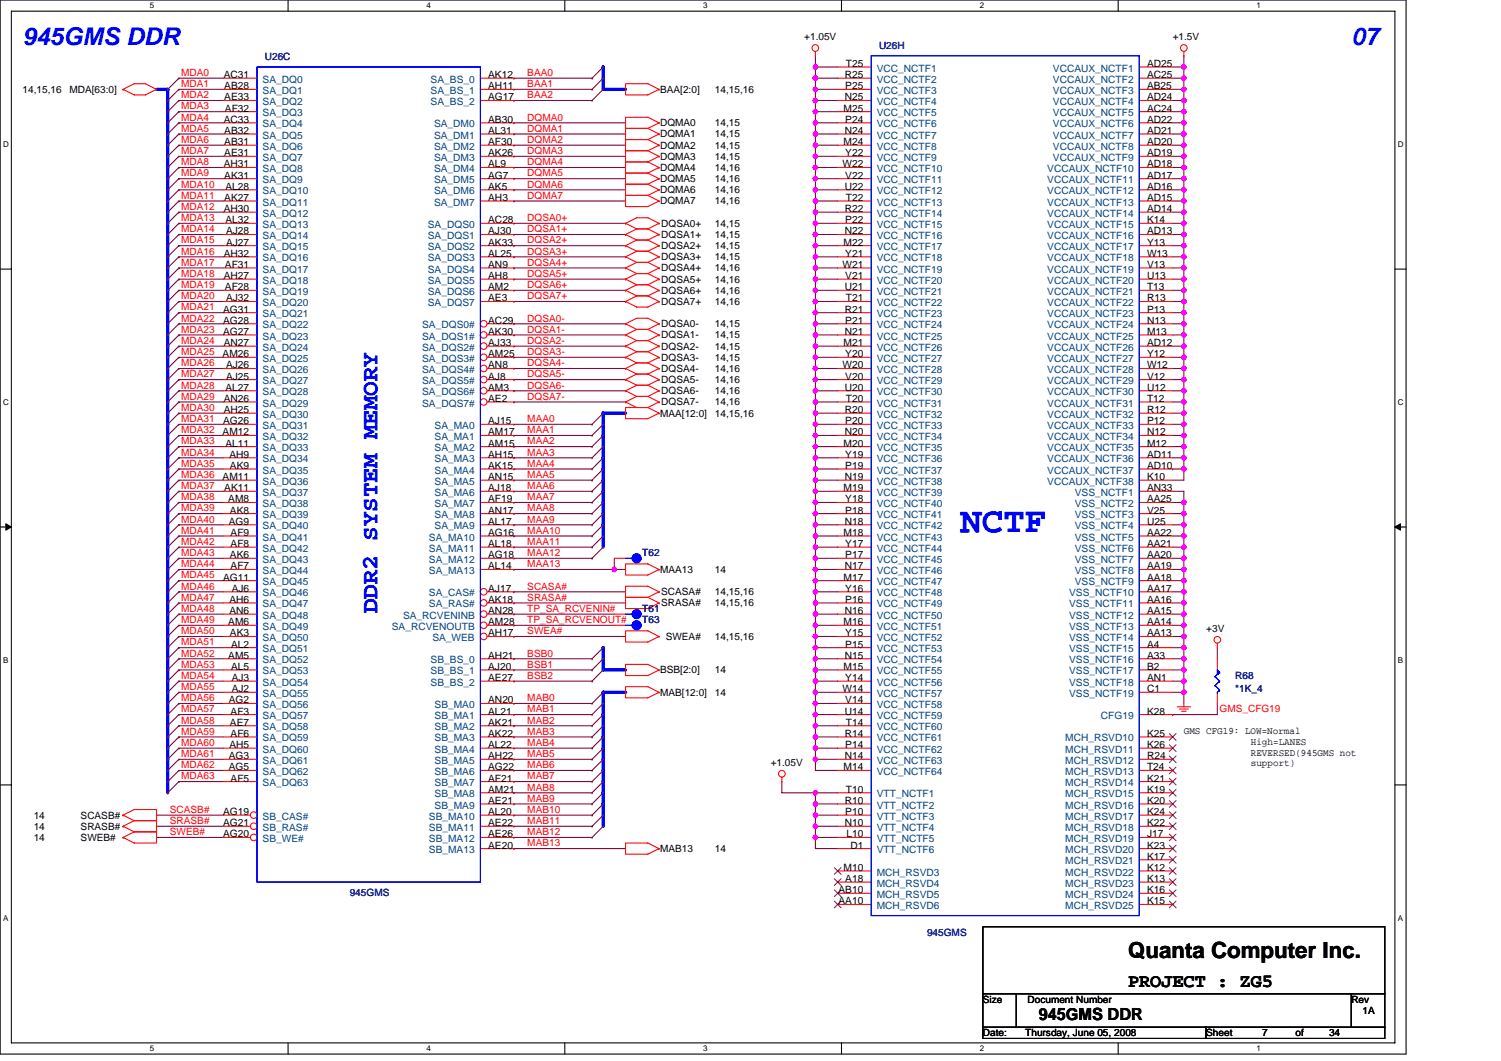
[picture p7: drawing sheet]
<svg xmlns="http://www.w3.org/2000/svg" width="297mm" height="210mm" viewBox="0 0 297 210" stroke-linecap="round" stroke-linejoin="round" font-family="sans-serif">
<defs><g id="words">
<text font-size="7.1" fill="#00f" x="190.1" y="105.3">NCTF</text>
<g font-size="4.9" fill="#00f">
<text x="4.5" y="8.8">945GMS DDR</text>
<text x="267.4" y="8.8">07</text>
</g>
<text font-size="4.6" fill="#00f" x="74.7" y="121.3" transform="rotate(-90 74.7 121.3)">DDR2 SYSTEM MEMORY</text>
<text font-size="4.4" x="223.2" y="189.6">Quanta Computer Inc.</text>
<text font-size="3.7" x="223.2" y="195.4">PROJECT : ZG5</text>
<text font-size="3.3" x="205.6" y="201.9">945GMS DDR</text>
<g font-size="2" fill="#000080">
<text x="52.4" y="11.9">U26C</text>
<text x="174" y="9.7">U26H</text>
<text x="127.1" y="110.1">T62</text>
<text x="127.1" y="121.1">T61</text>
<text x="127.1" y="123.3">T63</text>
<text x="244.4" y="134.4">R68</text>
<text x="244.4" y="137">*1K_4</text>
<text x="69.2" y="177.2">945GMS</text>
<text x="183.5" y="185.2">945GMS</text>
</g>
<g font-size="2">
<text x="159.1" y="8">+1.05V</text>
<text x="232.1" y="8">+1.5V</text>
<text x="44.3" y="15.5">AC31</text>
<text x="44.4" y="17.7">AB28</text>
<text x="96.6" y="15.5">AK12</text>
<text x="96.6" y="17.7">AH11</text>
<text x="167.2" y="15.5">R25</text>
<text x="167.3" y="17.7">P25</text>
<text x="167.4" y="13.3">T25</text>
<text x="227" y="13.3">AD25</text>
<text x="227" y="15.5">AC25</text>
<text x="227" y="17.7">AB25</text>
<text x="4.5" y="18.4">14,15,16</text>
<text x="13.7" y="18.4">MDA[63:0]</text>
<text x="44.4" y="19.9">AE33</text>
<text x="44.5" y="22.1">AF32</text>
<text x="96.6" y="19.9">AG17</text>
<text x="130.6" y="18.4">BAA[2:0]</text>
<text x="141.5" y="18.4">14,15,16</text>
<text x="166.9" y="22.1">M25</text>
<text x="167.2" y="19.9">N25</text>
<text x="227" y="19.9">AD24</text>
<text x="227" y="22.1">AC24</text>
<text x="44.3" y="24.3">AC33</text>
<text x="44.4" y="26.5">AB32</text>
<text x="44.4" y="28.7">AB31</text>
<text x="96.6" y="24.3">AB30</text>
<text x="96.6" y="26.5">AL31</text>
<text x="96.6" y="28.7">AF30</text>
<text x="130.6" y="25">DQMA0</text>
<text x="130.6" y="27.2">DQMA1</text>
<text x="130.6" y="29.4">DQMA2</text>
<text x="141.5" y="25">14,15</text>
<text x="141.5" y="27.2">14,15</text>
<text x="141.5" y="29.4">14,15</text>
<text x="166.9" y="28.7">M24</text>
<text x="167.2" y="26.5">N24</text>
<text x="167.3" y="24.3">P24</text>
<text x="227" y="24.3">AD22</text>
<text x="227" y="26.5">AD21</text>
<text x="227" y="28.7">AD20</text>
<text x="44.3" y="33.1">AH31</text>
<text x="44.4" y="30.9">AE31</text>
<text x="44.4" y="35.3">AK31</text>
<text x="96.6" y="30.9">AK26</text>
<text x="96.6" y="33.1">AL9</text>
<text x="96.6" y="35.3">AG7</text>
<text x="130.6" y="31.6">DQMA3</text>
<text x="130.6" y="33.8">DQMA4</text>
<text x="141.5" y="31.6">14,15</text>
<text x="141.5" y="33.8">14,16</text>
<text x="166.7" y="33.1">W22</text>
<text x="167.3" y="30.9">Y22</text>
<text x="167.3" y="35.3">V22</text>
<text x="227" y="33.1">AD18</text>
<text x="227" y="35.3">AD17</text>
<text x="227" y="30.9">AD19</text>
<text x="44.3" y="42">AH30</text>
<text x="44.4" y="39.8">AK27</text>
<text x="44.6" y="37.6">AL28</text>
<text x="96.6" y="37.6">AK5</text>
<text x="96.6" y="39.8">AH3</text>
<text x="130.6" y="36">DQMA5</text>
<text x="130.6" y="38.2">DQMA6</text>
<text x="130.6" y="40.4">DQMA7</text>
<text x="141.5" y="36">14,16</text>
<text x="141.5" y="38.2">14,16</text>
<text x="141.5" y="40.4">14,16</text>
<text x="167.2" y="37.6">U22</text>
<text x="167.2" y="42">R22</text>
<text x="167.4" y="39.8">T22</text>
<text x="227" y="37.6">AD16</text>
<text x="227" y="39.8">AD15</text>
<text x="227" y="42">AD14</text>
<text x="44.6" y="44.2">AL32</text>
<text x="44.7" y="46.4">AJ28</text>
<text x="96.6" y="44.2">AC28</text>
<text x="96.6" y="46.4">AJ30</text>
<text x="130.9" y="44.9">DQSA0+</text>
<text x="130.9" y="47.1">DQSA1+</text>
<text x="141.5" y="44.9">14,15</text>
<text x="141.5" y="47.1">14,15</text>
<text x="167.2" y="46.4">N22</text>
<text x="167.3" y="44.2">P22</text>
<text x="227" y="44.2">K14</text>
<text x="227" y="46.4">AD13</text>
<text x="44.3" y="50.8">AH32</text>
<text x="44.5" y="53">AF31</text>
<text x="44.7" y="48.6">AJ27</text>
<text x="96.6" y="48.6">AK33</text>
<text x="96.6" y="50.8">AL25</text>
<text x="96.6" y="53">AN9</text>
<text x="130.9" y="49.3">DQSA2+</text>
<text x="130.9" y="51.5">DQSA3+</text>
<text x="130.9" y="53.7">DQSA4+</text>
<text x="141.5" y="49.3">14,15</text>
<text x="141.5" y="51.5">14,15</text>
<text x="141.5" y="53.7">14,16</text>
<text x="166.7" y="53">W21</text>
<text x="166.9" y="48.6">M22</text>
<text x="167.3" y="50.8">Y21</text>
<text x="227" y="48.6">Y13</text>
<text x="227" y="50.8">W13</text>
<text x="227" y="53">V13</text>
<text x="44.3" y="55.2">AH27</text>
<text x="44.5" y="57.4">AF28</text>
<text x="44.7" y="59.7">AJ32</text>
<text x="96.6" y="55.2">AH8</text>
<text x="96.6" y="57.4">AM2</text>
<text x="96.6" y="59.7">AE3</text>
<text x="130.9" y="55.9">DQSA5+</text>
<text x="130.9" y="58.1">DQSA6+</text>
<text x="141.5" y="55.9">14,16</text>
<text x="141.5" y="58.1">14,16</text>
<text x="167.2" y="57.4">U21</text>
<text x="167.3" y="55.2">V21</text>
<text x="167.4" y="59.7">T21</text>
<text x="227" y="55.2">U13</text>
<text x="227" y="57.4">T13</text>
<text x="227" y="59.7">R13</text>
<text x="44.2" y="61.9">AG31</text>
<text x="44.2" y="64.1">AG28</text>
<text x="96.6" y="64.1">AC29</text>
<text x="130.9" y="64.8">DQSA0-</text>
<text x="130.9" y="60.3">DQSA7+</text>
<text x="141.5" y="64.8">14,15</text>
<text x="141.5" y="60.3">14,16</text>
<text x="167.2" y="61.9">R21</text>
<text x="167.3" y="64.1">P21</text>
<text x="227" y="61.9">P13</text>
<text x="227" y="64.1">N13</text>
<text x="44.1" y="70.7">AM26</text>
<text x="44.2" y="66.3">AG27</text>
<text x="44.3" y="68.5">AN27</text>
<text x="96.6" y="66.3">AK30</text>
<text x="96.6" y="68.5">AJ33</text>
<text x="96.6" y="70.7">AM25</text>
<text x="130.9" y="67">DQSA1-</text>
<text x="130.9" y="69.2">DQSA2-</text>
<text x="130.9" y="71.4">DQSA3-</text>
<text x="141.5" y="67">14,15</text>
<text x="141.5" y="69.2">14,15</text>
<text x="141.5" y="71.4">14,15</text>
<text x="166.9" y="68.5">M21</text>
<text x="167.2" y="66.3">N21</text>
<text x="167.3" y="70.7">Y20</text>
<text x="227" y="66.3">M13</text>
<text x="227" y="68.5">AD12</text>
<text x="227" y="70.7">Y12</text>
<text x="44.6" y="77.3">AL27</text>
<text x="44.7" y="72.9">AJ26</text>
<text x="44.7" y="75.1">AJ25</text>
<text x="96.6" y="72.9">AN8</text>
<text x="96.6" y="75.1">AJ8</text>
<text x="96.6" y="77.3">AM3</text>
<text x="130.9" y="73.6">DQSA4-</text>
<text x="130.9" y="75.8">DQSA5-</text>
<text x="141.5" y="73.6">14,16</text>
<text x="141.5" y="75.8">14,16</text>
<text x="166.7" y="72.9">W20</text>
<text x="167.2" y="77.3">U20</text>
<text x="167.3" y="75.1">V20</text>
<text x="227" y="72.9">W12</text>
<text x="227" y="75.1">V12</text>
<text x="227" y="77.3">U12</text>
<text x="44.2" y="84">AG26</text>
<text x="44.3" y="79.5">AN26</text>
<text x="44.3" y="81.8">AH25</text>
<text x="96.6" y="84">AJ15</text>
<text x="96.6" y="79.5">AE2</text>
<text x="130.6" y="82.4">MAA[12:0]</text>
<text x="130.9" y="78">DQSA6-</text>
<text x="130.9" y="80.2">DQSA7-</text>
<text x="141.5" y="78">14,16</text>
<text x="141.5" y="80.2">14,16</text>
<text x="141.5" y="82.4">14,15,16</text>
<text x="167.2" y="81.8">R20</text>
<text x="167.3" y="84">P20</text>
<text x="167.4" y="79.5">T20</text>
<text x="227" y="79.5">T12</text>
<text x="227" y="81.8">R12</text>
<text x="227" y="84">P12</text>
<text x="44.1" y="86.2">AM12</text>
<text x="44.6" y="88.4">AL11</text>
<text x="96.6" y="86.2">AM17</text>
<text x="96.6" y="88.4">AM15</text>
<text x="166.9" y="88.4">M20</text>
<text x="167.2" y="86.2">N20</text>
<text x="227" y="86.2">N12</text>
<text x="227" y="88.4">M12</text>
<text x="44.1" y="95">AM11</text>
<text x="45.4" y="90.6">AH9</text>
<text x="45.5" y="92.8">AK9</text>
<text x="96.6" y="90.6">AH15</text>
<text x="96.6" y="92.8">AK15</text>
<text x="96.6" y="95">AN15</text>
<text x="167.2" y="95">N19</text>
<text x="167.3" y="90.6">Y19</text>
<text x="167.3" y="92.8">P19</text>
<text x="227" y="90.6">AD11</text>
<text x="227" y="92.8">AD10</text>
<text x="227" y="95">K10</text>
<text x="44.4" y="97.2">AK11</text>
<text x="45.2" y="99.4">AM8</text>
<text x="45.5" y="101.6">AK8</text>
<text x="96.6" y="97.2">AJ18</text>
<text x="96.6" y="99.4">AF19</text>
<text x="96.6" y="101.6">AN17</text>
<text x="166.9" y="97.2">M19</text>
<text x="167.3" y="99.4">Y18</text>
<text x="167.3" y="101.6">P18</text>
<text x="227" y="97.2">AN33</text>
<text x="227" y="99.4">AA25</text>
<text x="227" y="101.6">V25</text>
<text x="45.3" y="103.9">AG9</text>
<text x="45.6" y="106.1">AF9</text>
<text x="96.6" y="103.9">AL17</text>
<text x="96.6" y="106.1">AG16</text>
<text x="166.9" y="106.1">M18</text>
<text x="167.2" y="103.9">N18</text>
<text x="227" y="103.9">U25</text>
<text x="227" y="106.1">AA22</text>
<text x="45.5" y="110.5">AK6</text>
<text x="45.6" y="108.3">AF8</text>
<text x="45.6" y="112.7">AF7</text>
<text x="96.6" y="108.3">AL18</text>
<text x="96.6" y="110.5">AG18</text>
<text x="96.6" y="112.7">AL14</text>
<text x="130.6" y="113.4">MAA13</text>
<text x="141.5" y="113.4">14</text>
<text x="167.2" y="112.7">N17</text>
<text x="167.3" y="108.3">Y17</text>
<text x="167.3" y="110.5">P17</text>
<text x="227" y="108.3">AA21</text>
<text x="227" y="110.5">AA20</text>
<text x="227" y="112.7">AA19</text>
<text x="44.2" y="114.9">AG11</text>
<text x="45.4" y="119.3">AH6</text>
<text x="45.9" y="117.1">AJ6</text>
<text x="96.6" y="117.1">AJ17</text>
<text x="96.6" y="119.3">AK18</text>
<text x="130.9" y="117.8">SCASA#</text>
<text x="141.5" y="117.8">14,15,16</text>
<text x="166.9" y="114.9">M17</text>
<text x="167.3" y="117.1">Y16</text>
<text x="167.3" y="119.3">P16</text>
<text x="227" y="117.1">AA17</text>
<text x="227" y="119.3">AA16</text>
<text x="227" y="114.9">AA18</text>
<text x="45.2" y="123.7">AM6</text>
<text x="45.4" y="121.5">AN6</text>
<text x="45.5" y="126">AK3</text>
<text x="96.6" y="126">AH17</text>
<text x="96.6" y="121.5">AN28</text>
<text x="96.6" y="123.7">AM28</text>
<text x="130.9" y="120">SRASA#</text>
<text x="141.5" y="120">14,15,16</text>
<text x="166.9" y="123.7">M16</text>
<text x="167.2" y="121.5">N16</text>
<text x="167.3" y="126">Y15</text>
<text x="227" y="121.5">AA15</text>
<text x="227" y="123.7">AA14</text>
<text x="227" y="126">AA13</text>
<text x="238.7" y="125.1">+3V</text>
<text x="45.2" y="130.4">AM5</text>
<text x="45.7" y="128.2">AL2</text>
<text x="96.6" y="130.4">AH21</text>
<text x="131.7" y="126.6">SWEA#</text>
<text x="141.5" y="126.6">14,15,16</text>
<text x="167.2" y="130.4">N15</text>
<text x="167.3" y="128.2">P15</text>
<text x="227" y="128.2">A4</text>
<text x="227" y="130.4">A33</text>
<text x="45.7" y="132.6">AL5</text>
<text x="45.9" y="134.8">AJ3</text>
<text x="45.9" y="137">AJ2</text>
<text x="96.6" y="132.6">AJ20</text>
<text x="96.6" y="134.8">AE27</text>
<text x="130.6" y="133.3">BSB[2:0]</text>
<text x="130.6" y="137.7">MAB[12:0]</text>
<text x="141.5" y="137.7">14</text>
<text x="141.5" y="133.3">14</text>
<text x="166.7" y="137">W14</text>
<text x="166.9" y="132.6">M15</text>
<text x="167.3" y="134.8">Y14</text>
<text x="227" y="132.6">B2</text>
<text x="227" y="134.8">AN1</text>
<text x="227" y="137">C1</text>
<text x="45.3" y="139.2">AG2</text>
<text x="45.5" y="143.6">AE7</text>
<text x="45.6" y="141.4">AF3</text>
<text x="96.6" y="139.2">AN20</text>
<text x="96.6" y="141.4">AL21</text>
<text x="96.6" y="143.6">AK21</text>
<text x="167.2" y="141.4">U14</text>
<text x="167.3" y="139.2">V14</text>
<text x="167.4" y="143.6">T14</text>
<text x="227" y="141.4">K28</text>
<text x="45.4" y="148.1">AH5</text>
<text x="45.6" y="145.8">AF6</text>
<text x="96.6" y="145.8">AK22</text>
<text x="96.6" y="148.1">AL22</text>
<text x="167.2" y="145.8">R14</text>
<text x="167.3" y="148.1">P14</text>
<text x="227" y="145.8">K25</text>
<text x="227" y="148.1">K26</text>
<text x="234.3" y="145.2">GMS CFG19: LOW=Normal</text>
<text x="247.5" y="147.4">High=LANES</text>
<text x="247.5" y="149.5">REVERSED(945GMS not</text>
<text x="45.3" y="150.3">AG3</text>
<text x="45.3" y="152.5">AG5</text>
<text x="45.6" y="154.7">AF5</text>
<text x="96.6" y="150.3">AH22</text>
<text x="96.6" y="152.5">AG22</text>
<text x="96.6" y="154.7">AF21</text>
<text x="152.5" y="151.6">+1.05V</text>
<text x="166.9" y="152.5">M14</text>
<text x="167.2" y="150.3">N14</text>
<text x="227" y="150.3">R24</text>
<text x="227" y="152.5">T24</text>
<text x="227" y="154.7">K21</text>
<text x="247.5" y="151.7">support)</text>
<text x="6.7" y="162">14</text>
<text x="16" y="162">SCASB#</text>
<text x="44.2" y="161.3">AG19</text>
<text x="96.6" y="156.9">AM21</text>
<text x="96.6" y="159.1">AE21</text>
<text x="96.6" y="161.3">AL20</text>
<text x="167.2" y="159.1">R10</text>
<text x="167.3" y="161.3">P10</text>
<text x="167.4" y="156.9">T10</text>
<text x="227" y="156.9">K19</text>
<text x="227" y="159.1">K20</text>
<text x="227" y="161.3">K24</text>
<text x="6.7" y="164.2">14</text>
<text x="6.7" y="166.4">14</text>
<text x="16" y="164.2">SRASB#</text>
<text x="16" y="166.4">SWEB#</text>
<text x="44.2" y="163.5">AG21</text>
<text x="44.2" y="165.7">AG20</text>
<text x="96.6" y="163.5">AE22</text>
<text x="96.6" y="165.7">AE26</text>
<text x="96.6" y="167.9">AE20</text>
<text x="167.2" y="163.5">N10</text>
<text x="167.5" y="165.7">L10</text>
<text x="168.3" y="167.9">D1</text>
<text x="227" y="163.5">K22</text>
<text x="227" y="165.7">J17</text>
<text x="227" y="167.9">K23</text>
<text x="130.6" y="168.6">MAB13</text>
<text x="141.5" y="168.6">14</text>
<text x="166.9" y="172.4">M10</text>
<text x="227" y="170.1">K17</text>
<text x="227" y="172.4">K12</text>
<text x="165.9" y="176.8">AB10</text>
<text x="165.9" y="179">AA10</text>
<text x="167.3" y="174.6">A18</text>
<text x="227" y="174.6">K13</text>
<text x="227" y="176.8">K16</text>
<text x="227" y="179">K15</text>
<text x="194.5" y="198.4">Size</text>
<text x="203.3" y="198.4">Document Number</text>
<text x="267.4" y="198.4">Rev</text>
<text x="269.6" y="200.7">1A</text>
<text x="194.5" y="205.1">Date:</text>
<text x="202.9" y="205.1">Thursday, June 05, 2008</text>
<text x="238.7" y="205.1">Sheet</text>
<text x="249.8" y="205.1">7</text>
<text x="256.4" y="205.1">of</text>
<text x="263" y="205.1">34</text>
</g>
<g font-size="2" fill="#f00">
<text x="35.8" y="17.2">MDA1</text>
<text x="35.8" y="15">MDA0</text>
<text x="104.3" y="15">BAA0</text>
<text x="104.3" y="17.2">BAA1</text>
<text x="35.8" y="23.9">MDA4</text>
<text x="35.8" y="21.7">MDA3</text>
<text x="35.8" y="19.4">MDA2</text>
<text x="104.3" y="23.9">DQMA0</text>
<text x="104.3" y="19.4">BAA2</text>
<text x="35.8" y="26.1">MDA5</text>
<text x="35.8" y="28.3">MDA6</text>
<text x="104.3" y="28.3">DQMA2</text>
<text x="104.3" y="26.1">DQMA1</text>
<text x="35.8" y="32.7">MDA8</text>
<text x="35.8" y="34.9">MDA9</text>
<text x="35.8" y="30.5">MDA7</text>
<text x="104.3" y="34.9">DQMA5</text>
<text x="104.3" y="30.5">DQMA3</text>
<text x="104.3" y="32.7">DQMA4</text>
<text x="35.8" y="39.3">MDA11</text>
<text x="35.8" y="37.1">MDA10</text>
<text x="35.8" y="41.5">MDA12</text>
<text x="104.3" y="37.1">DQMA6</text>
<text x="104.3" y="39.3">DQMA7</text>
<text x="35.8" y="43.8">MDA13</text>
<text x="35.8" y="46">MDA14</text>
<text x="104.3" y="46">DQSA1+</text>
<text x="104.3" y="43.8">DQSA0+</text>
<text x="35.8" y="50.4">MDA16</text>
<text x="35.8" y="52.6">MDA17</text>
<text x="35.8" y="48.2">MDA15</text>
<text x="104.3" y="50.4">DQSA3+</text>
<text x="104.3" y="52.6">DQSA4+</text>
<text x="104.3" y="48.2">DQSA2+</text>
<text x="35.8" y="54.8">MDA18</text>
<text x="35.8" y="59.2">MDA20</text>
<text x="35.8" y="57">MDA19</text>
<text x="104.3" y="57">DQSA6+</text>
<text x="104.3" y="54.8">DQSA5+</text>
<text x="104.3" y="59.2">DQSA7+</text>
<text x="35.8" y="65.8">MDA23</text>
<text x="35.8" y="61.4">MDA21</text>
<text x="35.8" y="63.6">MDA22</text>
<text x="104.3" y="63.6">DQSA0-</text>
<text x="104.3" y="65.8">DQSA1-</text>
<text x="35.8" y="70.3">MDA25</text>
<text x="35.8" y="68.1">MDA24</text>
<text x="104.3" y="70.3">DQSA3-</text>
<text x="104.3" y="68.1">DQSA2-</text>
<text x="35.8" y="74.7">MDA27</text>
<text x="35.8" y="76.9">MDA28</text>
<text x="35.8" y="72.5">MDA26</text>
<text x="104.3" y="74.7">DQSA5-</text>
<text x="104.3" y="76.9">DQSA6-</text>
<text x="104.3" y="72.5">DQSA4-</text>
<text x="35.8" y="83.5">MDA31</text>
<text x="35.8" y="81.3">MDA30</text>
<text x="35.8" y="79.1">MDA29</text>
<text x="104.3" y="79.1">DQSA7-</text>
<text x="104.3" y="83.5">MAA0</text>
<text x="35.8" y="85.7">MDA32</text>
<text x="35.8" y="87.9">MDA33</text>
<text x="104.3" y="85.7">MAA1</text>
<text x="104.3" y="87.9">MAA2</text>
<text x="35.8" y="94.6">MDA36</text>
<text x="35.8" y="92.4">MDA35</text>
<text x="35.8" y="90.2">MDA34</text>
<text x="104.3" y="92.4">MAA4</text>
<text x="104.3" y="90.2">MAA3</text>
<text x="104.3" y="94.6">MAA5</text>
<text x="35.8" y="99">MDA38</text>
<text x="35.8" y="96.8">MDA37</text>
<text x="35.8" y="101.2">MDA39</text>
<text x="104.3" y="101.2">MAA8</text>
<text x="104.3" y="99">MAA7</text>
<text x="104.3" y="96.8">MAA6</text>
<text x="35.8" y="107.8">MDA42</text>
<text x="35.8" y="105.6">MDA41</text>
<text x="35.8" y="103.4">MDA40</text>
<text x="104.3" y="107.8">MAA11</text>
<text x="104.3" y="105.6">MAA10</text>
<text x="104.3" y="103.4">MAA9</text>
<text x="35.8" y="112.3">MDA44</text>
<text x="35.8" y="110">MDA43</text>
<text x="104.3" y="110">MAA12</text>
<text x="104.3" y="112.3">MAA13</text>
<text x="35.8" y="118.9">MDA47</text>
<text x="35.8" y="116.7">MDA46</text>
<text x="35.8" y="114.5">MDA45</text>
<text x="104.3" y="118.9">SRASA#</text>
<text x="104.3" y="116.7">SCASA#</text>
<text x="35.8" y="125.5">MDA50</text>
<text x="35.8" y="123.3">MDA49</text>
<text x="35.8" y="121.1">MDA48</text>
<text x="104.3" y="125.5">SWEA#</text>
<text x="104.3" y="121.1">TP_SA_RCVENIN#</text>
<text x="104.3" y="123.3">TP_SA_RCVENOUT#</text>
<text x="35.8" y="129.9">MDA52</text>
<text x="35.8" y="127.7">MDA51</text>
<text x="104.3" y="129.9">BSB0</text>
<text x="35.8" y="132.1">MDA53</text>
<text x="35.8" y="136.6">MDA55</text>
<text x="35.8" y="134.4">MDA54</text>
<text x="104.3" y="132.1">BSB1</text>
<text x="104.3" y="134.4">BSB2</text>
<text x="35.8" y="143.2">MDA58</text>
<text x="35.8" y="138.8">MDA56</text>
<text x="35.8" y="141">MDA57</text>
<text x="104.3" y="141">MAB1</text>
<text x="104.3" y="138.8">MAB0</text>
<text x="104.3" y="143.2">MAB2</text>
<text x="241.3" y="141">GMS_CFG19</text>
<text x="35.8" y="145.4">MDA59</text>
<text x="35.8" y="149.8">MDA61</text>
<text x="35.8" y="147.6">MDA60</text>
<text x="104.3" y="147.6">MAB4</text>
<text x="104.3" y="145.4">MAB3</text>
<text x="104.3" y="149.8">MAB5</text>
<text x="35.8" y="154.2">MDA63</text>
<text x="35.8" y="152">MDA62</text>
<text x="104.3" y="154.2">MAB7</text>
<text x="104.3" y="152">MAB6</text>
<text x="33.6" y="160.9">SCASB#</text>
<text x="104.3" y="160.9">MAB10</text>
<text x="104.3" y="156.5">MAB8</text>
<text x="104.3" y="158.7">MAB9</text>
<text x="33.6" y="163.1">SRASB#</text>
<text x="33.6" y="165.3">SWEB#</text>
<text x="104.3" y="163.1">MAB11</text>
<text x="104.3" y="167.5">MAB13</text>
<text x="104.3" y="165.3">MAB12</text>
</g>
<g font-size="2" fill="#004080">
<text x="52" y="16.4">SA_DQ0</text>
<text x="85.2" y="16.4">SA_BS_0</text>
<text x="173.5" y="14.2">VCC_NCTF1</text>
<text x="173.5" y="16.4">VCC_NCTF2</text>
<text x="208.4" y="14.2">VCCAUX_NCTF1</text>
<text x="208.4" y="16.4">VCCAUX_NCTF2</text>
<text x="52" y="18.6">SA_DQ1</text>
<text x="52" y="20.8">SA_DQ2</text>
<text x="52" y="23">SA_DQ3</text>
<text x="85.2" y="18.6">SA_BS_1</text>
<text x="85.2" y="20.8">SA_BS_2</text>
<text x="173.5" y="18.6">VCC_NCTF3</text>
<text x="173.5" y="20.8">VCC_NCTF4</text>
<text x="173.5" y="23">VCC_NCTF5</text>
<text x="208.4" y="18.6">VCCAUX_NCTF3</text>
<text x="208.4" y="20.8">VCCAUX_NCTF4</text>
<text x="208.4" y="23">VCCAUX_NCTF5</text>
<text x="52" y="25.2">SA_DQ4</text>
<text x="52" y="27.4">SA_DQ5</text>
<text x="52" y="29.6">SA_DQ6</text>
<text x="85.9" y="25.2">SA_DM0</text>
<text x="85.9" y="27.4">SA_DM1</text>
<text x="85.9" y="29.6">SA_DM2</text>
<text x="173.5" y="25.2">VCC_NCTF6</text>
<text x="173.5" y="27.4">VCC_NCTF7</text>
<text x="173.5" y="29.6">VCC_NCTF8</text>
<text x="208.4" y="25.2">VCCAUX_NCTF6</text>
<text x="208.4" y="27.4">VCCAUX_NCTF7</text>
<text x="208.4" y="29.6">VCCAUX_NCTF8</text>
<text x="52" y="31.8">SA_DQ7</text>
<text x="52" y="34">SA_DQ8</text>
<text x="85.9" y="31.8">SA_DM3</text>
<text x="85.9" y="34">SA_DM4</text>
<text x="173.5" y="31.8">VCC_NCTF9</text>
<text x="173.5" y="34">VCC_NCTF10</text>
<text x="207.2" y="34">VCCAUX_NCTF10</text>
<text x="208.4" y="31.8">VCCAUX_NCTF9</text>
<text x="52" y="36.3">SA_DQ9</text>
<text x="52" y="38.5">SA_DQ10</text>
<text x="52" y="40.7">SA_DQ11</text>
<text x="85.9" y="36.3">SA_DM5</text>
<text x="85.9" y="38.5">SA_DM6</text>
<text x="85.9" y="40.7">SA_DM7</text>
<text x="173.5" y="36.3">VCC_NCTF11</text>
<text x="173.5" y="38.5">VCC_NCTF12</text>
<text x="173.5" y="40.7">VCC_NCTF13</text>
<text x="207.2" y="36.3">VCCAUX_NCTF11</text>
<text x="207.2" y="38.5">VCCAUX_NCTF12</text>
<text x="207.2" y="40.7">VCCAUX_NCTF13</text>
<text x="52" y="42.9">SA_DQ12</text>
<text x="52" y="45.1">SA_DQ13</text>
<text x="52" y="47.3">SA_DQ14</text>
<text x="84.7" y="45.1">SA_DQS0</text>
<text x="84.7" y="47.3">SA_DQS1</text>
<text x="173.5" y="42.9">VCC_NCTF14</text>
<text x="173.5" y="45.1">VCC_NCTF15</text>
<text x="173.5" y="47.3">VCC_NCTF16</text>
<text x="207.2" y="42.9">VCCAUX_NCTF14</text>
<text x="207.2" y="45.1">VCCAUX_NCTF15</text>
<text x="207.2" y="47.3">VCCAUX_NCTF16</text>
<text x="52" y="49.5">SA_DQ15</text>
<text x="52" y="51.7">SA_DQ16</text>
<text x="52" y="53.9">SA_DQ17</text>
<text x="84.7" y="49.5">SA_DQS2</text>
<text x="84.7" y="51.7">SA_DQS3</text>
<text x="84.7" y="53.9">SA_DQS4</text>
<text x="173.5" y="49.5">VCC_NCTF17</text>
<text x="173.5" y="51.7">VCC_NCTF18</text>
<text x="173.5" y="53.9">VCC_NCTF19</text>
<text x="207.2" y="49.5">VCCAUX_NCTF17</text>
<text x="207.2" y="51.7">VCCAUX_NCTF18</text>
<text x="207.2" y="53.9">VCCAUX_NCTF19</text>
<text x="52" y="56.1">SA_DQ18</text>
<text x="52" y="58.4">SA_DQ19</text>
<text x="84.7" y="56.1">SA_DQS5</text>
<text x="84.7" y="58.4">SA_DQS6</text>
<text x="173.5" y="56.1">VCC_NCTF20</text>
<text x="173.5" y="58.4">VCC_NCTF21</text>
<text x="207.2" y="56.1">VCCAUX_NCTF20</text>
<text x="207.2" y="58.4">VCCAUX_NCTF21</text>
<text x="52" y="60.6">SA_DQ20</text>
<text x="52" y="62.8">SA_DQ21</text>
<text x="52" y="65">SA_DQ22</text>
<text x="83.6" y="65">SA_DQS0#</text>
<text x="84.7" y="60.6">SA_DQS7</text>
<text x="173.5" y="60.6">VCC_NCTF22</text>
<text x="173.5" y="62.8">VCC_NCTF23</text>
<text x="173.5" y="65">VCC_NCTF24</text>
<text x="207.2" y="60.6">VCCAUX_NCTF22</text>
<text x="207.2" y="62.8">VCCAUX_NCTF23</text>
<text x="207.2" y="65">VCCAUX_NCTF24</text>
<text x="52" y="67.2">SA_DQ23</text>
<text x="52" y="69.4">SA_DQ24</text>
<text x="52" y="71.6">SA_DQ25</text>
<text x="83.6" y="67.2">SA_DQS1#</text>
<text x="83.6" y="69.4">SA_DQS2#</text>
<text x="83.6" y="71.6">SA_DQS3#</text>
<text x="173.5" y="67.2">VCC_NCTF25</text>
<text x="173.5" y="69.4">VCC_NCTF26</text>
<text x="173.5" y="71.6">VCC_NCTF27</text>
<text x="207.2" y="67.2">VCCAUX_NCTF25</text>
<text x="207.2" y="69.4">VCCAUX_NCTF26</text>
<text x="207.2" y="71.6">VCCAUX_NCTF27</text>
<text x="52" y="73.8">SA_DQ26</text>
<text x="52" y="76">SA_DQ27</text>
<text x="83.6" y="73.8">SA_DQS4#</text>
<text x="83.6" y="76">SA_DQS5#</text>
<text x="173.5" y="73.8">VCC_NCTF28</text>
<text x="173.5" y="76">VCC_NCTF29</text>
<text x="207.2" y="73.8">VCCAUX_NCTF28</text>
<text x="207.2" y="76">VCCAUX_NCTF29</text>
<text x="52" y="78.2">SA_DQ28</text>
<text x="52" y="80.5">SA_DQ29</text>
<text x="52" y="82.7">SA_DQ30</text>
<text x="83.6" y="78.2">SA_DQS6#</text>
<text x="83.6" y="80.5">SA_DQS7#</text>
<text x="173.5" y="78.2">VCC_NCTF30</text>
<text x="173.5" y="80.5">VCC_NCTF31</text>
<text x="173.5" y="82.7">VCC_NCTF32</text>
<text x="207.2" y="78.2">VCCAUX_NCTF30</text>
<text x="207.2" y="80.5">VCCAUX_NCTF31</text>
<text x="207.2" y="82.7">VCCAUX_NCTF32</text>
<text x="52" y="84.9">SA_DQ31</text>
<text x="52" y="87.1">SA_DQ32</text>
<text x="52" y="89.3">SA_DQ33</text>
<text x="86" y="84.9">SA_MA0</text>
<text x="86" y="87.1">SA_MA1</text>
<text x="86" y="89.3">SA_MA2</text>
<text x="173.5" y="84.9">VCC_NCTF33</text>
<text x="173.5" y="87.1">VCC_NCTF34</text>
<text x="173.5" y="89.3">VCC_NCTF35</text>
<text x="207.2" y="84.9">VCCAUX_NCTF33</text>
<text x="207.2" y="87.1">VCCAUX_NCTF34</text>
<text x="207.2" y="89.3">VCCAUX_NCTF35</text>
<text x="52" y="91.5">SA_DQ34</text>
<text x="52" y="93.7">SA_DQ35</text>
<text x="52" y="95.9">SA_DQ36</text>
<text x="86" y="91.5">SA_MA3</text>
<text x="86" y="93.7">SA_MA4</text>
<text x="86" y="95.9">SA_MA5</text>
<text x="173.5" y="91.5">VCC_NCTF36</text>
<text x="173.5" y="93.7">VCC_NCTF37</text>
<text x="173.5" y="95.9">VCC_NCTF38</text>
<text x="207.2" y="91.5">VCCAUX_NCTF36</text>
<text x="207.2" y="93.7">VCCAUX_NCTF37</text>
<text x="207.2" y="95.9">VCCAUX_NCTF38</text>
<text x="52" y="98.1">SA_DQ37</text>
<text x="52" y="100.3">SA_DQ38</text>
<text x="86" y="98.1">SA_MA6</text>
<text x="86" y="100.3">SA_MA7</text>
<text x="173.5" y="98.1">VCC_NCTF39</text>
<text x="173.5" y="100.3">VCC_NCTF40</text>
<text x="212.7" y="98.1">VSS_NCTF1</text>
<text x="212.7" y="100.3">VSS_NCTF2</text>
<text x="52" y="102.6">SA_DQ39</text>
<text x="52" y="104.8">SA_DQ40</text>
<text x="52" y="107">SA_DQ41</text>
<text x="84.9" y="107">SA_MA10</text>
<text x="86" y="102.6">SA_MA8</text>
<text x="86" y="104.8">SA_MA9</text>
<text x="173.5" y="102.6">VCC_NCTF41</text>
<text x="173.5" y="104.8">VCC_NCTF42</text>
<text x="173.5" y="107">VCC_NCTF43</text>
<text x="212.7" y="102.6">VSS_NCTF3</text>
<text x="212.7" y="104.8">VSS_NCTF4</text>
<text x="212.7" y="107">VSS_NCTF5</text>
<text x="52" y="109.2">SA_DQ42</text>
<text x="52" y="111.4">SA_DQ43</text>
<text x="52" y="113.6">SA_DQ44</text>
<text x="84.9" y="109.2">SA_MA11</text>
<text x="84.9" y="111.4">SA_MA12</text>
<text x="84.9" y="113.6">SA_MA13</text>
<text x="173.5" y="109.2">VCC_NCTF44</text>
<text x="173.5" y="111.4">VCC_NCTF45</text>
<text x="173.5" y="113.6">VCC_NCTF46</text>
<text x="212.7" y="109.2">VSS_NCTF6</text>
<text x="212.7" y="111.4">VSS_NCTF7</text>
<text x="212.7" y="113.6">VSS_NCTF8</text>
<text x="52" y="115.8">SA_DQ45</text>
<text x="52" y="118">SA_DQ46</text>
<text x="84.9" y="118">SA_CAS#</text>
<text x="173.5" y="115.8">VCC_NCTF47</text>
<text x="173.5" y="118">VCC_NCTF48</text>
<text x="211.6" y="118">VSS_NCTF10</text>
<text x="212.7" y="115.8">VSS_NCTF9</text>
<text x="52" y="120.2">SA_DQ47</text>
<text x="52" y="122.4">SA_DQ48</text>
<text x="52" y="124.7">SA_DQ49</text>
<text x="77.5" y="124.7">SA_RCVENOUTB</text>
<text x="79.8" y="122.4">SA_RCVENINB</text>
<text x="84.9" y="120.2">SA_RAS#</text>
<text x="173.5" y="120.2">VCC_NCTF49</text>
<text x="173.5" y="122.4">VCC_NCTF50</text>
<text x="173.5" y="124.7">VCC_NCTF51</text>
<text x="211.6" y="120.2">VSS_NCTF11</text>
<text x="211.6" y="122.4">VSS_NCTF12</text>
<text x="211.6" y="124.7">VSS_NCTF13</text>
<text x="52" y="126.9">SA_DQ50</text>
<text x="52" y="129.1">SA_DQ51</text>
<text x="52" y="131.3">SA_DQ52</text>
<text x="85.2" y="131.3">SB_BS_0</text>
<text x="85.6" y="126.9">SA_WEB</text>
<text x="173.5" y="126.9">VCC_NCTF52</text>
<text x="173.5" y="129.1">VCC_NCTF53</text>
<text x="173.5" y="131.3">VCC_NCTF54</text>
<text x="211.6" y="126.9">VSS_NCTF14</text>
<text x="211.6" y="129.1">VSS_NCTF15</text>
<text x="211.6" y="131.3">VSS_NCTF16</text>
<text x="52" y="133.5">SA_DQ53</text>
<text x="52" y="135.7">SA_DQ54</text>
<text x="52" y="137.9">SA_DQ55</text>
<text x="85.2" y="133.5">SB_BS_1</text>
<text x="85.2" y="135.7">SB_BS_2</text>
<text x="173.5" y="133.5">VCC_NCTF55</text>
<text x="173.5" y="135.7">VCC_NCTF56</text>
<text x="173.5" y="137.9">VCC_NCTF57</text>
<text x="211.6" y="133.5">VSS_NCTF17</text>
<text x="211.6" y="135.7">VSS_NCTF18</text>
<text x="211.6" y="137.9">VSS_NCTF19</text>
<text x="52" y="140.1">SA_DQ56</text>
<text x="52" y="142.3">SA_DQ57</text>
<text x="86" y="140.1">SB_MA0</text>
<text x="86" y="142.3">SB_MA1</text>
<text x="173.5" y="140.1">VCC_NCTF58</text>
<text x="173.5" y="142.3">VCC_NCTF59</text>
<text x="217.9" y="142.3">CFG19</text>
<text x="52" y="144.5">SA_DQ58</text>
<text x="52" y="146.7">SA_DQ59</text>
<text x="52" y="149">SA_DQ60</text>
<text x="86" y="144.5">SB_MA2</text>
<text x="86" y="146.7">SB_MA3</text>
<text x="86" y="149">SB_MA4</text>
<text x="173.5" y="144.5">VCC_NCTF60</text>
<text x="173.5" y="146.7">VCC_NCTF61</text>
<text x="173.5" y="149">VCC_NCTF62</text>
<text x="210.8" y="146.7">MCH_RSVD10</text>
<text x="210.8" y="149">MCH_RSVD11</text>
<text x="52" y="151.2">SA_DQ61</text>
<text x="52" y="153.4">SA_DQ62</text>
<text x="52" y="155.6">SA_DQ63</text>
<text x="86" y="151.2">SB_MA5</text>
<text x="86" y="153.4">SB_MA6</text>
<text x="86" y="155.6">SB_MA7</text>
<text x="173.5" y="151.2">VCC_NCTF63</text>
<text x="173.5" y="153.4">VCC_NCTF64</text>
<text x="210.8" y="151.2">MCH_RSVD12</text>
<text x="210.8" y="153.4">MCH_RSVD13</text>
<text x="210.8" y="155.6">MCH_RSVD14</text>
<text x="86" y="157.8">SB_MA8</text>
<text x="86" y="160">SB_MA9</text>
<text x="173.5" y="157.8">VTT_NCTF1</text>
<text x="173.5" y="160">VTT_NCTF2</text>
<text x="210.8" y="157.8">MCH_RSVD15</text>
<text x="210.8" y="160">MCH_RSVD16</text>
<text x="52" y="162.2">SB_CAS#</text>
<text x="52" y="164.4">SB_RAS#</text>
<text x="52" y="166.6">SB_WE#</text>
<text x="84.9" y="162.2">SB_MA10</text>
<text x="84.9" y="164.4">SB_MA11</text>
<text x="84.9" y="166.6">SB_MA12</text>
<text x="173.5" y="162.2">VTT_NCTF3</text>
<text x="173.5" y="164.4">VTT_NCTF4</text>
<text x="173.5" y="166.6">VTT_NCTF5</text>
<text x="210.8" y="162.2">MCH_RSVD17</text>
<text x="210.8" y="164.4">MCH_RSVD18</text>
<text x="210.8" y="166.6">MCH_RSVD19</text>
<text x="84.9" y="168.8">SB_MA13</text>
<text x="173.5" y="168.8">VTT_NCTF6</text>
<text x="173.5" y="173.3">MCH_RSVD3</text>
<text x="210.8" y="168.8">MCH_RSVD20</text>
<text x="210.8" y="171.1">MCH_RSVD21</text>
<text x="210.8" y="173.3">MCH_RSVD22</text>
<text x="173.5" y="175.5">MCH_RSVD4</text>
<text x="173.5" y="177.7">MCH_RSVD5</text>
<text x="173.5" y="179.9">MCH_RSVD6</text>
<text x="210.8" y="175.5">MCH_RSVD23</text>
<text x="210.8" y="177.7">MCH_RSVD24</text>
<text x="210.8" y="179.9">MCH_RSVD25</text>
</g>
<g font-size="1.6">
<text x="29.6" y="1.6">5</text>
<text x="84.4" y="1.6">4</text>
<text x="139.1" y="1.6">3</text>
<text x="193.9" y="1.6">2</text>
<text x="248.7" y="1.6">1</text>
<text x=".6" y="29.1">D</text>
<text x="276.6" y="29.1">D</text>
<text x=".6" y="80.2">C</text>
<text x="276.6" y="80.2">C</text>
<text x=".6" y="131.2">B</text>
<text x="276.6" y="131.2">B</text>
<text x=".6" y="182.3">A</text>
<text x="276.6" y="182.3">A</text>
<text x="29.6" y="208">5</text>
<text x="84.4" y="208">4</text>
<text x="139.1" y="208">3</text>
<text x="193.9" y="208">2</text>
<text x="248.7" y="208">1</text>
</g>
</g></defs>
<path d="M0 0h278.3v208.6h-278.3zM2.3 2.2h273.7v204.2h-273.7z" fill="none" stroke="#000" stroke-width=".21"/>
<g fill="#fff">
<path d="M29.6 .2h.9v1.8h-.9z"/>
<path d="M29.6 206.6h.9v1.8h-.9z"/>
</g>
<path d="M57 0v2.2M57 206.4v2.2" fill="none" stroke="#000" stroke-width=".21"/>
<g fill="#fff">
<path d="M84.4 .2h.9v1.8h-.9z"/>
<path d="M84.4 206.6h.9v1.8h-.9z"/>
</g>
<path d="M111.8 0v2.2M111.8 206.4v2.2" fill="none" stroke="#000" stroke-width=".21"/>
<g fill="#fff">
<path d="M139.1 .2h.9v1.8h-.9z"/>
<path d="M139.1 206.6h.9v1.8h-.9z"/>
</g>
<path d="M166.5 0v2.2M166.5 206.4v2.2" fill="none" stroke="#000" stroke-width=".21"/>
<g fill="#fff">
<path d="M193.9 .2h.9v1.8h-.9z"/>
<path d="M193.9 206.6h.9v1.8h-.9z"/>
</g>
<path d="M221.3 0v2.2M221.3 206.4v2.2" fill="none" stroke="#000" stroke-width=".21"/>
<g fill="#fff">
<path d="M248.7 .2h.8v1.8h-.8z"/>
<path d="M248.7 206.6h.8v1.8h-.8z"/>
<path d="M.6 27.7h1.1v1.8h-1.1z"/>
<path d="M276.6 27.7h1.1v1.8h-1.1z"/>
<path d="M.6 78.8h1.1v1.7h-1.1z"/>
<path d="M276.6 78.8h1.1v1.7h-1.1z"/>
</g>
<path d="M0 53.3h2.3M276 53.3h2.3" fill="none" stroke="#000" stroke-width=".21"/>
<g fill="#fff">
<path d="M.6 129.8h1v1.8h-1z"/>
<path d="M276.6 129.8h1.1v1.8h-1.1z"/>
</g>
<path d="M0 104.3h2.3M276 104.3h2.3" fill="none" stroke="#000" stroke-width=".21"/>
<path d="M1.2 103.7l1.1 .6-1.1 .6zM276 104.3l1.1-.6v1.2z" fill="#000" stroke="#000" stroke-width=".2"/>
<g fill="#fff">
<path d="M.6 180.9h1.1v1.7h-1.1z"/>
<path d="M276.6 180.9h1.1v1.7h-1.1z"/>
</g>
<path d="M0 155.3h2.3M276 155.3h2.3M194.5 196.7h6.6v6.6h-6.6zM194.5 183.4h79.6v13.3h-79.6zM201.1 196.7h66.3v6.6h-66.3zM267.4 196.7h6.7v6.6h-6.7zM194.5 203.3h44.2v2.2h-44.2zM238.7 203.3h35.4v2.2h-35.4z" fill="none" stroke="#000" stroke-width=".21"/>
<g fill="none" stroke="#800040" stroke-width=".21">
<path d="M33.2 19.9h.1M33.2 17.7h.1M35.4 17.7h.1M35.4 15.5h.1M35.4 19.9h.1M35.4 17.7h8.8M35.4 15.5h8.8M35.4 19.9h8.8M35.4 17.7l-2.2 2.2M35.4 15.5l-2.2 2.2M35.4 19.9l-2.2 2.2M101.7 15.5h.1"/>
<path d="M101.7 17.7h.1M101.7 19.9h.1M101.7 17.7h15.5M101.7 15.5h15.5M101.7 19.9h15.5M117.2 15.5h.1M117.2 17.7h.1M117.2 19.9h.1M119.4 17.7l-2.2 2.2M119.4 13.3l-2.2 2.2M119.4 15.5l-2.2 2.2M161.4 13.3h.1"/>
<path d="M161.4 19.9h.1M161.4 17.7h.1M161.4 15.5h.1M161.4 15.5h4.4M161.4 19.9h4.4M161.4 17.7h4.4M161.4 13.3v139.2h4.4M161.4 11v2.3h4.4M232.1 19.9h2.2M232.1 15.5h2.2M232.1 17.7h2.2M232.1 13.3h2.2"/>
<path d="M234.3 19.9h.1M234.3 13.3v2.2M234.3 17.7h.1M234.3 15.5h.1M234.3 13.3h.1M234.3 11v2.3M234.3 15.5v77.3M33.2 28.7h.1M33.2 24.3h.1M33.2 26.5h.1M33.2 37.6h.1M33.2 33.1h.1"/>
<path d="M33.2 35.4h.1M33.2 22.1h.1M33.2 30.9h.1M33.2 39.8h.1M35.4 26.5h.1M35.4 24.3h.1M35.4 39.8h.1M35.4 37.6h.1M35.4 22.1h.1M35.4 28.7h.1M35.4 33.1h.1M35.4 35.4h.1"/>
<path d="M35.4 30.9h.1M35.4 26.5h8.8M35.4 24.3h8.8M35.4 39.8h8.8M35.4 37.6h8.8M35.4 22.1h8.8M35.4 28.7h8.8M35.4 33.1h8.8M35.4 35.4h8.8M35.4 30.9h8.8M35.4 26.5l-2.2 2.2M35.4 22.1l-2.2 2.2"/>
<path d="M35.4 24.3l-2.2 2.2M35.4 35.4l-2.2 2.2M35.4 39.8l-2.2 2.2M35.4 30.9l-2.2 2.2M35.4 33.1l-2.2 2.3M35.4 28.7l-2.2 2.2M35.4 37.6l-2.2 2.2M101.7 28.7h.1M101.7 35.4h.1M101.7 37.6h.1M101.7 26.5h.1M101.7 30.9h.1"/>
<path d="M101.7 39.8h.1M101.7 33.1h.1M101.7 24.3h.1M101.7 26.5h22.1M101.7 24.3h22.1M101.7 39.8h22.1M101.7 37.6h22.1M101.7 28.7h22.1M101.7 33.1h22.1M101.7 35.4h22.1M101.7 30.9h22.1M161.4 35.4h.1"/>
<path d="M161.4 26.5h.1M161.4 22.1h.1M161.4 33.1h.1M161.4 39.8h.1M161.4 30.9h.1M161.4 37.6h.1M161.4 28.7h.1M161.4 24.3h.1M161.4 35.4h4.4M161.4 37.6h4.4M161.4 26.5h4.4M161.4 28.7h4.4"/>
<path d="M161.4 22.1h4.4M161.4 24.3h4.4M161.4 33.1h4.4M161.4 39.8h4.4M161.4 30.9h4.4M232.1 35.4h2.2M232.1 37.6h2.2M232.1 39.8h2.2M232.1 24.3h2.2M232.1 26.5h2.2M232.1 33.1h2.2M232.1 28.7h2.2"/>
<path d="M232.1 22.1h2.2M232.1 30.9h2.2M234.3 35.4h.1M234.3 37.6h.1M234.3 24.3h.1M234.3 33.1h.1M234.3 26.5h.1M234.3 39.8h.1M234.3 28.7h.1M234.3 22.1h.1M234.3 30.9h.1M33.2 59.7h.1"/>
<path d="M33.2 55.2h.1M33.2 42h.1M33.2 57.5h.1M33.2 44.2h.1M33.2 53h.1M33.2 46.4h.1M33.2 48.6h.1M33.2 50.8h.1M35.4 44.2h.1M35.4 55.2h.1M35.4 50.8h.1M35.4 53h.1"/>
<path d="M35.4 59.7h.1M35.4 46.4h.1M35.4 42h.1M35.4 48.6h.1M35.4 57.5h.1M35.4 44.2h8.8M35.4 55.2h8.8M35.4 50.8h8.8M35.4 53h8.8M35.4 59.7h8.8M35.4 46.4h8.8M35.4 42h8.8"/>
<path d="M35.4 48.6h8.8M35.4 57.5h8.8M35.4 57.5l-2.2 2.2M35.4 53l-2.2 2.2M35.4 55.2l-2.2 2.3M35.4 42l-2.2 2.2M35.4 50.8l-2.2 2.2M35.4 44.2l-2.2 2.2M35.4 46.4l-2.2 2.2M35.4 48.6l-2.2 2.2M35.4 59.7l-2.2 2.2M101.7 50.8h.1"/>
<path d="M101.7 57.5h.1M101.7 55.2h.1M101.7 46.4h.1M101.7 53h.1M101.7 59.7h.1M101.7 44.2h.1M101.7 48.6h.1M101.7 44.2h22.1M101.7 55.2h22.1M101.7 50.8h22.1M101.7 53h22.1M101.7 59.7h22.1"/>
<path d="M101.7 46.4h22.1M101.7 48.6h22.1M101.7 57.5h22.1M161.4 50.8h.1M161.4 59.7h.1M161.4 42h.1M161.4 46.4h.1M161.4 48.6h.1M161.4 57.5h.1M161.4 44.2h.1M161.4 55.2h.1M161.4 53h.1"/>
<path d="M161.4 50.8h4.4M161.4 53h4.4M161.4 59.7h4.4M161.4 42h4.4M161.4 44.2h4.4M161.4 46.4h4.4M161.4 48.6h4.4M161.4 57.5h4.4M161.4 55.2h4.4M232.1 59.7h2.2M232.1 57.5h2.2M232.1 53h2.2"/>
<path d="M232.1 55.2h2.2M232.1 48.6h2.2M232.1 50.8h2.2M232.1 42h2.2M232.1 44.2h2.2M232.1 46.4h2.2M234.3 59.7h.1M234.3 57.5h.1M234.3 53h.1M234.3 48.6h.1M234.3 44.2h.1M234.3 55.2h.1"/>
<path d="M234.3 50.8h.1M234.3 46.4h.1M234.3 42h.1M33.2 68.5h.1M33.2 75.1h.1M33.2 79.6h.1M33.2 64.1h.1M33.2 66.3h.1M33.2 77.3h.1M33.2 72.9h.1M33.2 70.7h.1M33.2 61.9h.1"/>
<path d="M35.4 66.3h.1M35.4 75.1h.1M35.4 61.9h.1M35.4 77.3h.1M35.4 70.7h.1M35.4 64.1h.1M35.4 79.6h.1M35.4 68.5h.1M35.4 72.9h.1M35.4 66.3h8.8M35.4 75.1h8.8M35.4 61.9h8.8"/>
<path d="M35.4 77.3h8.8M35.4 70.7h8.8M35.4 64.1h8.8M35.4 79.6h8.8M35.4 68.5h8.8M35.4 72.9h8.8M35.4 66.3l-2.2 2.2M35.4 72.9l-2.2 2.2M35.4 77.3l-2.2 2.3M35.4 61.9l-2.2 2.2M35.4 64.1l-2.2 2.2M35.4 75.1l-2.2 2.2"/>
<path d="M35.4 70.7l-2.2 2.2M35.4 68.5l-2.2 2.2M35.4 79.6l-2.2 2.2M101.7 75.1h.1M101.7 79.6h.1M101.7 77.3h.1M101.7 70.7h.1M101.7 64.1h.1M101.7 66.3h.1M101.7 72.9h.1M101.7 68.5h.1M101.7 66.3h22.1"/>
<path d="M101.7 75.1h22.1M101.7 77.3h22.1M101.7 70.7h22.1M101.7 64.1h22.1M101.7 79.6h22.1M101.7 68.5h22.1M101.7 72.9h22.1M161.4 61.9h.1M161.4 77.3h.1M161.4 70.7h.1M161.4 75.1h.1M161.4 68.5h.1"/>
<path d="M161.4 66.3h.1M161.4 64.1h.1M161.4 79.6h.1M161.4 72.9h.1M161.4 61.9h4.4M161.4 64.1h4.4M161.4 77.3h4.4M161.4 79.6h4.4M161.4 70.7h4.4M161.4 72.9h4.4M161.4 75.1h4.4M161.4 68.5h4.4"/>
<path d="M161.4 66.3h4.4M232.1 70.7h2.2M232.1 72.9h2.2M232.1 64.1h2.2M232.1 66.3h2.2M232.1 61.9h2.2M232.1 68.5h2.2M232.1 79.6h2.2M232.1 77.3h2.2M232.1 75.1h2.2M234.3 70.7h.1M234.3 64.1h.1"/>
<path d="M234.3 61.9h.1M234.3 68.5h.1M234.3 79.6h.1M234.3 77.3h.1M234.3 75.1h.1M234.3 72.9h.1M234.3 66.3h.1M33.2 86.2h.1M33.2 97.2h.1M33.2 95h.1M33.2 84h.1M33.2 90.6h.1"/>
<path d="M33.2 92.8h.1M33.2 88.4h.1M33.2 99.4h.1M33.2 81.8h.1M35.4 99.4h.1M35.4 95h.1M35.4 84h.1M35.4 81.8h.1M35.4 92.8h.1M35.4 86.2h.1M35.4 90.6h.1M35.4 97.2h.1"/>
<path d="M35.4 88.4h.1M35.4 99.4h8.8M35.4 95h8.8M35.4 84h8.8M35.4 81.8h8.8M35.4 92.8h8.8M35.4 86.2h8.8M35.4 90.6h8.8M35.4 97.2h8.8M35.4 88.4h8.8M35.4 84l-2.2 2.2M35.4 95l-2.2 2.2"/>
<path d="M35.4 92.8l-2.2 2.2M35.4 81.8l-2.2 2.2M35.4 88.4l-2.2 2.2M35.4 90.6l-2.2 2.2M35.4 99.4l-2.2 2.3M35.4 86.2l-2.2 2.2M35.4 97.2l-2.2 2.2M101.7 86.2h.1M101.7 92.8h.1M101.7 90.6h.1M101.7 84h.1M101.7 88.4h.1"/>
<path d="M101.7 95h.1M101.7 99.4h.1M101.7 97.2h.1M101.7 99.4h15.5M101.7 95h15.5M101.7 84h15.5M101.7 92.8h15.5M101.7 86.2h15.5M101.7 90.6h15.5M101.7 97.2h15.5M101.7 88.4h15.5M117.2 84h.1"/>
<path d="M117.2 86.2h.1M117.2 88.4h.1M117.2 90.6h.1M117.2 95h.1M117.2 92.8h.1M117.2 97.2h.1M117.2 99.4h.1M119.4 81.8l-2.2 2.2M119.4 84l-2.2 2.2M119.4 86.2l-2.2 2.2M119.4 88.4l-2.2 2.2M119.4 92.8l-2.2 2.2"/>
<path d="M119.4 90.6l-2.2 2.2M119.4 95l-2.2 2.2M119.4 97.2l-2.2 2.2M119.4 99.4l-2.2 2.3M161.4 99.4h.1M161.4 86.2h.1M161.4 97.2h.1M161.4 84h.1M161.4 95h.1M161.4 81.8h.1M161.4 90.6h.1M161.4 92.8h.1"/>
<path d="M161.4 88.4h.1M161.4 99.4h4.4M161.4 86.2h4.4M161.4 88.4h4.4M161.4 97.2h4.4M161.4 84h4.4M161.4 95h4.4M161.4 81.8h4.4M161.4 90.6h4.4M161.4 92.8h4.4M232.1 97.2h2.2v2.2M232.1 90.6h2.2"/>
<path d="M232.1 92.8h.1M232.1 86.2h2.2M232.1 88.4h2.2M232.1 84h2.2M232.1 81.8h2.2M232.1 99.4h2.2M232.1 92.8h2.2M234.3 92.8v2.2h-2.2M234.3 86.2h.1M234.3 84h.1M234.3 81.8h.1M234.3 88.4h.1"/>
<path d="M234.3 99.4h.1M234.3 90.6h.1M234.3 99.4v39.8M33.2 119.3h.1M33.2 103.9h.1M33.2 112.7h.1M33.2 110.5h.1M33.2 106.1h.1M33.2 117.1h.1M33.2 101.7h.1M33.2 108.3h.1M33.2 114.9h.1"/>
<path d="M35.4 108.3h.1M35.4 119.3h.1M35.4 106.1h.1M35.4 117.1h.1M35.4 114.9h.1M35.4 103.9h.1M35.4 112.7h.1M35.4 101.7h.1M35.4 110.5h.1M35.4 108.3h8.8M35.4 119.3h8.8M35.4 106.1h8.8"/>
<path d="M35.4 117.1h8.8M35.4 114.9h8.8M35.4 103.9h8.8M35.4 112.7h8.8M35.4 101.7h8.8M35.4 110.5h8.8M35.4 117.1l-2.2 2.2M35.4 101.7l-2.2 2.2M35.4 110.5l-2.2 2.2M35.4 108.3l-2.2 2.2M35.4 119.3l-2.2 2.2M35.4 103.9l-2.2 2.2"/>
<path d="M35.4 114.9l-2.2 2.2M35.4 106.1l-2.2 2.2M35.4 112.7l-2.2 2.2M101.7 108.3h.1M101.7 106.1h.1M101.7 101.7h.1M101.7 110.5h.1M101.7 103.9h.1M101.7 119.3h.1M101.7 117.1h.1M101.7 112.7h.1M101.7 108.3h15.5"/>
<path d="M101.7 119.3h22.1M101.7 106.1h15.5M101.7 117.1h22.1M101.7 103.9h15.5M101.7 101.7h15.5M101.7 110.5h15.5M117.2 101.7h.1M117.2 103.9h.1M117.2 106.1h.1M117.2 108.3h.1M117.2 110.5h.1M119.4 101.7l-2.2 2.2"/>
<path d="M119.4 103.9l-2.2 2.2M119.4 106.1l-2.2 2.2M119.4 108.3l-2.2 2.2M121.6 112.7h.1M121.6 110.5v2.2h-19.9M121.6 112.7h2.2M161.4 112.7h.1M161.4 119.3h.1M161.4 110.5h.1M161.4 117.1h.1M161.4 108.3h.1M161.4 103.9h.1"/>
<path d="M161.4 114.9h.1M161.4 106.1h.1M161.4 101.7h.1M161.4 112.7h4.4M161.4 114.9h4.4M161.4 101.7h4.4M161.4 119.3h4.4M161.4 110.5h4.4M161.4 117.1h4.4M161.4 108.3h4.4M161.4 103.9h4.4M161.4 106.1h4.4"/>
<path d="M232.1 119.3h2.2M232.1 117.1h2.2M232.1 101.7h2.2M232.1 114.9h2.2M232.1 110.5h2.2M232.1 112.7h2.2M232.1 106.1h2.2M232.1 108.3h2.2M232.1 103.9h2.2M234.3 119.3h.1M234.3 117.1h.1M234.3 114.9h.1"/>
<path d="M234.3 110.5h.1M234.3 112.7h.1M234.3 106.1h.1M234.3 108.3h.1M234.3 103.9h.1M234.3 101.7h.1M33.2 137h.1M33.2 132.6h.1M33.2 134.8h.1M33.2 126h.1M33.2 128.2h.1M33.2 121.5h.1"/>
<path d="M33.2 130.4h.1M33.2 139.2h.1M33.2 123.8h.1M35.4 126h.1M35.4 132.6h.1M35.4 123.8h.1M35.4 121.5h.1M35.4 130.4h.1M35.4 128.2h.1M35.4 137h.1M35.4 134.8h.1M35.4 139.2h.1"/>
<path d="M35.4 126h8.8M35.4 132.6h8.8M35.4 123.8h8.8M35.4 121.5h8.8M35.4 130.4h8.8M35.4 128.2h8.8M35.4 137h8.8M35.4 134.8h8.8M35.4 139.2h8.8M35.4 134.8l-2.2 2.2M35.4 130.4l-2.2 2.2M35.4 132.6l-2.2 2.2"/>
<path d="M35.4 123.8l-2.2 2.2M35.4 126l-2.2 2.2M35.4 128.2l-2.2 2.2M35.4 137l-2.2 2.2M35.4 121.5l-2.2 2.3M35.4 139.2l-2.2 2.2M101.7 126h.1M101.7 121.5h.1M101.7 123.8h.1M101.7 130.4h.1M101.7 132.6h.1M101.7 134.8h.1"/>
<path d="M101.7 139.2h.1M101.7 126h22.1M101.7 132.6h15.5M101.7 123.8h19.9M101.7 121.5h19.9M101.7 130.4h15.5M101.7 134.8h15.5M101.7 139.2h15.5M117.2 130.4h.1M117.2 132.6h.1M117.2 134.8h.1M117.2 139.2h.1"/>
<path d="M119.4 128.2l-2.2 2.2M119.4 130.4l-2.2 2.2M119.4 132.6l-2.2 2.2M119.4 137l-2.2 2.2M119.4 139.2l-2.2 2.2M161.4 137h.1M161.4 128.2h.1M161.4 126h.1M161.4 134.8h.1M161.4 123.8h.1M161.4 132.6h.1M161.4 139.2h.1"/>
<path d="M161.4 121.5h.1M161.4 130.4h.1M161.4 137h4.4M161.4 139.2h4.4M161.4 121.5h4.4M161.4 128.2h4.4M161.4 130.4h4.4M161.4 126h4.4M161.4 134.8h4.4M161.4 123.8h4.4M161.4 132.6h4.4M232.1 121.5h2.2"/>
<path d="M232.1 132.6h2.2M232.1 134.8h2.2M232.1 130.4h2.2M232.1 123.8h2.2M232.1 126h2.2M232.1 128.2h2.2M232.1 137h2.2M234.3 137h.1M234.3 130.4h.1M234.3 123.8h.1M234.3 128.2h.1M234.3 121.5h.1"/>
<path d="M234.3 126h.1M234.3 132.6h.1M234.3 134.8h.1M240.9 128.2v2.2M240.9 139.2v2.2h-8.8M33.2 154.7h.1M33.2 145.8h.1M33.2 148.1h.1M33.2 152.5h.1M33.2 156.9h.1M33.2 143.6h.1M33.2 141.4h.1"/>
<path d="M33.2 150.3h.1M35.4 154.7h.1M35.4 145.8h.1M35.4 143.6h.1M35.4 152.5h.1M35.4 150.3h.1M35.4 148.1h.1M35.4 141.4h.1M35.4 154.7h8.8M35.4 145.8h8.8M35.4 143.6h8.8M35.4 152.5h8.8"/>
<path d="M35.4 150.3h8.8M35.4 148.1h8.8M35.4 141.4h8.8M35.4 152.5l-2.2 2.2M35.4 143.6l-2.2 2.2M35.4 145.8l-2.2 2.3M35.4 150.3l-2.2 2.2M35.4 154.7l-2.2 2.2M35.4 141.4l-2.2 2.2M35.4 148.1l-2.2 2.2M101.7 141.4h.1M101.7 148.1h.1"/>
<path d="M101.7 145.8h.1M101.7 156.9h.1M101.7 143.6h.1M101.7 150.3h.1M101.7 154.7h.1M101.7 152.5h.1M101.7 159.1h.1M101.7 154.7h15.5M101.7 145.8h15.5M101.7 143.6h15.5M101.7 152.5h15.5M101.7 150.3h15.5"/>
<path d="M101.7 148.1h15.5M101.7 141.4h15.5M101.7 156.9h15.5M101.7 159.1h15.5M117.2 141.4h.1M117.2 143.6h.1M117.2 145.8h.1M117.2 150.3h.1M117.2 148.1h.1M117.2 152.5h.1M117.2 154.7h.1M117.2 156.9h.1"/>
<path d="M117.2 159.1h.1M119.4 141.4l-2.2 2.2M119.4 143.6l-2.2 2.2M119.4 148.1l-2.2 2.2M119.4 145.8l-2.2 2.3M119.4 150.3l-2.2 2.2M119.4 152.5l-2.2 2.2M119.4 154.7l-2.2 2.2M119.4 156.9l-2.2 2.2M119.4 159.1l-2.2 2.2M154.7 154.7v2.2h6.7M161.4 159.1h.1"/>
<path d="M161.4 143.6h.1M161.4 156.9h.1M161.4 145.8h.1M161.4 141.4h.1M161.4 150.3h.1M161.4 148.1h.1M161.4 159.1h4.4M161.4 156.9v11h4.4M161.4 143.6h4.4M161.4 145.8h4.4M161.4 148.1h4.4M161.4 141.4h4.4"/>
<path d="M161.4 150.3h4.4M161.4 156.9h4.4M232.1 141.4h.1M31 163.5h.1M31 161.3h.1M31 165.7h.1M31 163.5h13.2M31 161.3h13.2M31 165.7h13.2M101.7 163.5h.1M101.7 161.3h.1M101.7 167.9h.1"/>
<path d="M101.7 165.7h.1M101.7 163.5h15.5M101.7 161.3h15.5M101.7 167.9h22.1M101.7 165.7h15.5M117.2 161.3h.1M117.2 163.5h.1M117.2 165.7h.1M119.4 161.3l-2.2 2.2M119.4 163.5l-2.2 2.2M161.4 165.7h.1M161.4 161.3h.1"/>
<path d="M161.4 163.5h.1M161.4 161.3h4.4M161.4 165.7h4.4M161.4 163.5h4.4"/>
</g>
<g fill="none" stroke="#00f" stroke-width=".66">
<path d="M31 17.7h2.2M33.2 17.7v139.2M33.2 17.7h.1M119.4 13.3v4.4h4.4M119.4 13.3h.1M119.4 81.8h4.4M119.4 81.8h.1M119.4 81.8v4.4M119.4 86.2v22.1M119.4 86.2h.1M119.4 128.2v4.4h4.4M119.4 128.2h.1"/>
<path d="M119.4 137h4.4M119.4 137h.1M119.4 137v4.4M119.4 141.4v22.1M119.4 141.4h.1"/>
</g>
<g fill="#f0f" stroke="#f0f" stroke-width=".21">
<circle cx="121.6" cy="112.7" r=".44"/>
<circle cx="161.3" cy="15.5" r=".44"/>
<circle cx="161.3" cy="13.3" r=".44"/>
<circle cx="161.3" cy="112.7" r=".44"/>
<circle cx="161.3" cy="99.4" r=".44"/>
<circle cx="161.3" cy="61.9" r=".43"/>
<circle cx="161.3" cy="35.4" r=".44"/>
<circle cx="161.3" cy="26.5" r=".44"/>
<circle cx="161.3" cy="159.1" r=".44"/>
<circle cx="161.3" cy="77.3" r=".44"/>
<circle cx="161.3" cy="70.7" r=".44"/>
<circle cx="161.3" cy="22.1" r=".44"/>
<circle cx="161.3" cy="19.9" r=".43"/>
<circle cx="161.3" cy="137" r=".44"/>
<circle cx="161.3" cy="119.3" r=".43"/>
<circle cx="161.3" cy="86.2" r=".43"/>
<circle cx="161.3" cy="128.2" r=".43"/>
<circle cx="161.3" cy="50.8" r=".43"/>
<circle cx="161.3" cy="110.5" r=".44"/>
<circle cx="161.3" cy="97.2" r=".43"/>
<circle cx="161.3" cy="59.7" r=".44"/>
<circle cx="161.3" cy="33.1" r=".44"/>
<circle cx="161.3" cy="75.1" r=".43"/>
<circle cx="161.3" cy="68.5" r=".44"/>
<circle cx="161.3" cy="42" r=".43"/>
<circle cx="161.3" cy="17.7" r=".43"/>
<circle cx="161.3" cy="165.7" r=".44"/>
<circle cx="161.3" cy="117.1" r=".43"/>
<circle cx="161.3" cy="84" r=".43"/>
<circle cx="161.3" cy="46.4" r=".44"/>
<circle cx="161.3" cy="143.6" r=".44"/>
<circle cx="161.3" cy="126" r=".44"/>
<circle cx="161.3" cy="48.6" r=".44"/>
<circle cx="161.3" cy="156.9" r=".44"/>
<circle cx="161.3" cy="134.8" r=".44"/>
<circle cx="161.3" cy="108.3" r=".43"/>
<circle cx="161.3" cy="95" r=".43"/>
<circle cx="161.3" cy="57.5" r=".44"/>
<circle cx="161.3" cy="103.9" r=".44"/>
<circle cx="161.3" cy="66.3" r=".44"/>
<circle cx="161.3" cy="39.8" r=".43"/>
<circle cx="161.3" cy="30.9" r=".43"/>
<circle cx="161.3" cy="114.9" r=".44"/>
<circle cx="161.3" cy="81.8" r=".44"/>
<circle cx="161.3" cy="44.2" r=".44"/>
<circle cx="161.3" cy="145.8" r=".44"/>
<circle cx="161.3" cy="141.4" r=".43"/>
<circle cx="161.3" cy="123.7" r=".44"/>
<circle cx="161.3" cy="90.6" r=".44"/>
<circle cx="161.3" cy="150.3" r=".43"/>
<circle cx="161.3" cy="132.6" r=".44"/>
<circle cx="161.3" cy="106.1" r=".43"/>
<circle cx="161.3" cy="92.8" r=".44"/>
<circle cx="161.3" cy="55.2" r=".44"/>
<circle cx="161.3" cy="101.6" r=".44"/>
<circle cx="161.3" cy="64.1" r=".43"/>
<circle cx="161.3" cy="37.6" r=".44"/>
<circle cx="161.3" cy="28.7" r=".43"/>
<circle cx="161.3" cy="161.3" r=".43"/>
<circle cx="161.3" cy="79.5" r=".44"/>
<circle cx="161.3" cy="72.9" r=".43"/>
<circle cx="161.3" cy="24.3" r=".44"/>
<circle cx="161.3" cy="139.2" r=".43"/>
<circle cx="161.3" cy="121.5" r=".44"/>
<circle cx="161.3" cy="88.4" r=".44"/>
<circle cx="161.3" cy="130.4" r=".43"/>
<circle cx="161.3" cy="53" r=".43"/>
<circle cx="161.3" cy="163.5" r=".43"/>
<circle cx="161.3" cy="148.1" r=".44"/>
<circle cx="234.3" cy="86.2" r=".44"/>
<circle cx="234.3" cy="70.7" r=".44"/>
<circle cx="234.3" cy="35.4" r=".44"/>
<circle cx="234.3" cy="64.1" r=".44"/>
<circle cx="234.3" cy="61.9" r=".44"/>
<circle cx="234.3" cy="84" r=".44"/>
<circle cx="234.3" cy="68.5" r=".44"/>
<circle cx="234.3" cy="81.8" r=".44"/>
<circle cx="234.3" cy="37.6" r=".44"/>
<circle cx="234.3" cy="24.3" r=".44"/>
<circle cx="234.3" cy="59.7" r=".44"/>
<circle cx="234.3" cy="57.5" r=".44"/>
<circle cx="234.3" cy="53" r=".44"/>
<circle cx="234.3" cy="48.6" r=".44"/>
<circle cx="234.3" cy="33.1" r=".44"/>
<circle cx="234.3" cy="26.5" r=".44"/>
<circle cx="234.3" cy="39.8" r=".44"/>
<circle cx="234.3" cy="79.5" r=".44"/>
<circle cx="234.3" cy="44.2" r=".44"/>
<circle cx="234.3" cy="19.9" r=".44"/>
<circle cx="234.3" cy="28.7" r=".44"/>
<circle cx="234.3" cy="22.1" r=".44"/>
<circle cx="234.3" cy="55.2" r=".44"/>
<circle cx="234.3" cy="50.8" r=".44"/>
<circle cx="234.3" cy="46.4" r=".44"/>
<circle cx="234.3" cy="42" r=".44"/>
<circle cx="234.3" cy="88.4" r=".44"/>
<circle cx="234.3" cy="77.3" r=".44"/>
<circle cx="234.3" cy="75.1" r=".44"/>
<circle cx="234.3" cy="17.7" r=".44"/>
<circle cx="234.3" cy="72.9" r=".44"/>
<circle cx="234.3" cy="15.5" r=".44"/>
<circle cx="234.3" cy="30.9" r=".44"/>
<circle cx="234.3" cy="66.3" r=".44"/>
<circle cx="234.3" cy="119.3" r=".44"/>
<circle cx="234.3" cy="137" r=".44"/>
<circle cx="234.3" cy="117.1" r=".44"/>
<circle cx="234.3" cy="99.4" r=".44"/>
<circle cx="234.3" cy="130.4" r=".44"/>
<circle cx="234.3" cy="114.9" r=".44"/>
<circle cx="234.3" cy="110.5" r=".44"/>
<circle cx="234.3" cy="123.7" r=".44"/>
<circle cx="234.3" cy="112.7" r=".44"/>
<circle cx="234.3" cy="106.1" r=".44"/>
<circle cx="234.3" cy="128.2" r=".44"/>
<circle cx="234.3" cy="108.3" r=".44"/>
<circle cx="234.3" cy="121.5" r=".44"/>
<circle cx="234.3" cy="103.9" r=".44"/>
<circle cx="234.3" cy="126" r=".44"/>
<circle cx="234.3" cy="101.6" r=".44"/>
<circle cx="234.3" cy="92.8" r=".44"/>
<circle cx="234.3" cy="90.6" r=".44"/>
<circle cx="234.3" cy="132.6" r=".44"/>
<circle cx="234.3" cy="134.8" r=".44"/>
<circle cx="234.3" cy="13.3" r=".44"/>
</g>
<g fill="none" stroke="#f00" stroke-width=".21">
<path d="M24.3 17.7l2.3-1.1h2.2l2.2 1.1M24.3 17.7l2.3 1.1h2.2l2.2-1.1M24.3 17.7h.1M31 17.7h.1M44.2 15.5h6.7M44.2 17.7h6.7M44.2 19.9h6.7M123.8 16.6h4.4l2.2 1.1-2.2 1.1h-4.4zM130.4 17.7h.1M161.4 11h.1M161.4 10.2v.8M165.8 13.3h6.6"/>
<path d="M165.8 15.5h6.6M165.8 17.7h6.6M165.8 19.9h6.6M225.4 13.3h6.7M225.4 15.5h6.7M225.4 17.7h6.7M225.4 19.9h6.7M234.3 11h.1M234.3 10.2v.8M44.2 22.1h6.7M44.2 24.3h6.7M44.2 26.5h6.7"/>
<path d="M44.2 28.7h6.7M44.2 30.9h6.7M44.2 33.1h6.7M44.2 35.4h6.7M44.2 37.6h6.7M44.2 39.8h6.7M128.2 25.4h-4.4v2.2h4.4M128.2 27.6h-4.4v2.2h4.4M128.2 29.8h-4.4v2.2h4.4M128.2 32h-4.4v2.3h4.4M128.2 34.3h-4.4v2.2h4.4M128.2 36.5h-4.4v2.2h4.4"/>
<path d="M128.2 38.7h-4.4v2.2h4.4l2.2-1.1M128.2 25.4l2.2 1.1M128.2 27.6l2.2 1.1M128.2 29.8l2.2 1.1M128.2 32l2.2 1.1M128.2 34.3l2.2 1.1M128.2 36.5l2.2 1.1M128.2 38.7l2.2 1.1M130.4 24.3l-2.2-1.1h-4.4v2.2h4.4M130.4 24.3h.1M130.4 26.5h.1M130.4 28.7h.1"/>
<path d="M130.4 30.9h.1M130.4 33.1h.1M130.4 35.4h.1M130.4 37.6h.1M130.4 39.8h.1M130.4 24.3l-2.2 1.1M130.4 26.5l-2.2 1.1M130.4 28.7l-2.2 1.1M130.4 30.9l-2.2 1.1M130.4 33.1l-2.2 1.2M130.4 35.4l-2.2 1.1M130.4 37.6l-2.2 1.1"/>
<path d="M165.8 22.1h6.6M165.8 24.3h6.6M165.8 26.5h6.6M165.8 28.7h6.6M165.8 30.9h6.6M165.8 33.1h6.6M165.8 35.4h6.6M165.8 37.6h6.6M165.8 39.8h6.6M225.4 22.1h6.7M225.4 24.3h6.7M225.4 26.5h6.7"/>
<path d="M225.4 28.7h6.7M225.4 30.9h6.7M225.4 33.1h6.7M225.4 35.4h6.7M225.4 37.6h6.7M225.4 39.8h6.7M44.2 42h6.7M44.2 44.2h6.7M44.2 46.4h6.7M44.2 48.6h6.7M44.2 50.8h6.7M44.2 53h6.7"/>
<path d="M44.2 55.2h6.7M44.2 57.5h6.7M44.2 59.7h6.7M123.8 44.2l2.2-1.1h2.2l2.2 1.1M123.8 44.2h.1M123.8 46.4h.1M123.8 48.6h.1M123.8 50.8h.1M123.8 53h.1M123.8 55.2h.1M123.8 57.5h.1M123.8 59.7l2.2 1.1h2.2l2.2-1.1"/>
<path d="M123.8 59.7h.1M123.8 44.2l2.2 1.1M123.8 46.4l2.2 1.1M123.8 48.6l2.2 1.1M123.8 50.8l2.2 1.1M123.8 53l2.2 1.1M123.8 55.2l2.2 1.2M123.8 57.5l2.2 1.1M126 45.3h2.2M126 47.5h2.2M126 49.7h2.2M126 51.9h2.2"/>
<path d="M126 54.1h2.2M126 56.4h2.2M126 58.6h2.2M126 45.3l-2.2 1.1M126 47.5l-2.2 1.1M126 49.7l-2.2 1.1M126 51.9l-2.2 1.1M126 54.1l-2.2 1.1M126 56.4l-2.2 1.1M126 58.6l-2.2 1.1M128.2 45.3l2.2 1.1M128.2 47.5l2.2 1.1"/>
<path d="M128.2 49.7l2.2 1.1M128.2 51.9l2.2 1.1M128.2 54.1l2.2 1.1M128.2 56.4l2.2 1.1M128.2 58.6l2.2 1.1M130.4 44.2h.1M130.4 46.4h.1M130.4 48.6h.1M130.4 50.8h.1M130.4 53h.1M130.4 55.2h.1M130.4 57.5h.1"/>
<path d="M130.4 59.7h.1M130.4 44.2l-2.2 1.1M130.4 46.4l-2.2 1.1M130.4 48.6l-2.2 1.1M130.4 50.8l-2.2 1.1M130.4 53l-2.2 1.1M130.4 55.2l-2.2 1.2M130.4 57.5l-2.2 1.1M165.8 42h6.6M165.8 44.2h6.6M165.8 46.4h6.6M165.8 48.6h6.6"/>
<path d="M165.8 50.8h6.6M165.8 53h6.6M165.8 55.2h6.6M165.8 57.5h6.6M165.8 59.7h6.6M225.4 42h6.7M225.4 44.2h6.7M225.4 46.4h6.7M225.4 48.6h6.7M225.4 50.8h6.7M225.4 53h6.7M225.4 55.2h6.7"/>
<path d="M225.4 57.5h6.7M225.4 59.7h6.7M44.2 61.9h6.7M44.2 64.1h6.7M44.2 66.3h6.7M44.2 68.5h6.7M44.2 70.7h6.7M44.2 72.9h6.7M44.2 75.1h6.7M44.2 77.3h6.7M44.2 79.6h6.7M123.8 64.1l2.2-1.1h2.2l2.2 1.1"/>
<path d="M123.8 64.1h.1M123.8 66.3h.1M123.8 68.5h.1M123.8 70.7h.1M123.8 72.9h.1M123.8 75.1h.1M123.8 77.3h.1M123.8 79.6l2.2 1.1h2.2M123.8 79.6h.1M123.8 64.1l2.2 1.1M123.8 66.3l2.2 1.1M123.8 68.5l2.2 1.1"/>
<path d="M123.8 70.7l2.2 1.1M123.8 72.9l2.2 1.1M123.8 75.1l2.2 1.1M123.8 77.3l2.2 1.2M126 65.2h2.2M126 67.4h2.2M126 69.6h2.2M126 71.8h2.2M126 74h2.2M126 76.2h2.2M126 78.5h2.2M126 65.2l-2.2 1.1"/>
<path d="M126 67.4l-2.2 1.1M126 69.6l-2.2 1.1M126 71.8l-2.2 1.1M126 74l-2.2 1.1M126 76.2l-2.2 1.1M126 78.5l-2.2 1.1M128.2 65.2l2.2 1.1M128.2 67.4l2.2 1.1M128.2 69.6l2.2 1.1M128.2 71.8l2.2 1.1M128.2 74l2.2 1.1M128.2 76.2l2.2 1.1"/>
<path d="M128.2 78.5l2.2 1.1M130.4 64.1h.1M130.4 66.3h.1M130.4 68.5h.1M130.4 70.7h.1M130.4 72.9h.1M130.4 75.1h.1M130.4 77.3h.1M130.4 79.6h.1M130.4 64.1l-2.2 1.1M130.4 66.3l-2.2 1.1M130.4 68.5l-2.2 1.1"/>
<path d="M130.4 70.7l-2.2 1.1M130.4 72.9l-2.2 1.1M130.4 75.1l-2.2 1.1M130.4 77.3l-2.2 1.2M130.4 79.6l-2.2 1.1M165.8 61.9h6.6M165.8 64.1h6.6M165.8 66.3h6.6M165.8 68.5h6.6M165.8 70.7h6.6M165.8 72.9h6.6M165.8 75.1h6.6"/>
<path d="M165.8 77.3h6.6M165.8 79.6h6.6M225.4 61.9h6.7M225.4 64.1h6.7M225.4 66.3h6.7M225.4 68.5h6.7M225.4 70.7h6.7M225.4 72.9h6.7M225.4 75.1h6.7M225.4 77.3h6.7M225.4 79.6h6.7M44.2 81.8h6.7"/>
<path d="M44.2 84h6.7M44.2 86.2h6.7M44.2 88.4h6.7M44.2 90.6h6.7M44.2 92.8h6.7M44.2 95h6.7M44.2 97.2h6.7M44.2 99.4h6.7M128.2 80.7h-4.4v2.2h4.4l2.2-1.1M128.2 80.7l2.2 1.1M130.4 81.8h.1M165.8 81.8h6.6"/>
<path d="M165.8 84h6.6M165.8 86.2h6.6M165.8 88.4h6.6M165.8 90.6h6.6M165.8 92.8h6.6M165.8 95h6.6M165.8 97.2h6.6M165.8 99.4h6.6M225.4 81.8h6.7M225.4 84h6.7M225.4 86.2h6.7M225.4 88.4h6.7"/>
<path d="M225.4 90.6h6.7M225.4 92.8h6.7M225.4 95h6.7M225.4 97.2h6.7M225.4 99.4h6.7M44.2 101.7h6.7M44.2 103.9h6.7M44.2 106.1h6.7M44.2 108.3h6.7M44.2 110.5h6.7M44.2 112.7h6.7M44.2 114.9h6.7"/>
<path d="M44.2 117.1h6.7M44.2 119.3h6.7M123.8 111.6h4.4l2.2 1.1-2.2 1.1h-4.4zM128.2 118.2h-4.4v2.2h4.4l2.2-1.1M128.2 118.2l2.2 1.1M130.4 112.7h.1M130.4 119.3h.1M130.4 117.1l-2.2-1.1h-4.4v2.2h4.4M130.4 117.1h.1M130.4 117.1l-2.2 1.1M165.8 101.7h6.6M165.8 103.9h6.6"/>
<path d="M165.8 106.1h6.6M165.8 108.3h6.6M165.8 110.5h6.6M165.8 112.7h6.6M165.8 114.9h6.6M165.8 117.1h6.6M165.8 119.3h6.6M225.4 101.7h6.7M225.4 103.9h6.7M225.4 106.1h6.7M225.4 108.3h6.7M225.4 110.5h6.7"/>
<path d="M225.4 112.7h6.7M225.4 114.9h6.7M225.4 117.1h6.7M225.4 119.3h6.7M44.2 121.5h6.7M44.2 123.8h6.7M44.2 126h6.7M44.2 128.2h6.7M44.2 130.4h6.7M44.2 132.6h6.7M44.2 134.8h6.7M44.2 137h6.7"/>
<path d="M44.2 139.2h6.7M121.6 121.5h2.2M121.6 123.8h2.2M123.8 124.9h4.4l2.2 1.1-2.2 1.1h-4.4zM123.8 131.5h4.4l2.2 1.1-2.2 1.1h-4.4zM123.8 135.9h4.4l2.2 1.1-2.2 1.1h-4.4zM130.4 126h.1M130.4 132.6h.1M130.4 137h.1M165.8 121.5h6.6M165.8 123.8h6.6M165.8 126h6.6"/>
<path d="M165.8 128.2h6.6M165.8 130.4h6.6M165.8 132.6h6.6M165.8 134.8h6.6M165.8 137h6.6M165.8 139.2h6.6M225.4 121.5h6.7M225.4 123.8h6.7M225.4 126h6.7M225.4 128.2h6.7M225.4 130.4h6.7M225.4 132.6h6.7"/>
<path d="M225.4 134.8h6.7M225.4 137h6.7M233 139.9h2.6M234.3 139.2v.7M240.9 128.2h.1M240.9 127.3v.9M240.9 130.4v2.2M240.9 137v2.2M44.2 141.4h6.7M44.2 143.6h6.7M44.2 145.8h6.7M44.2 148.1h6.7"/>
<path d="M44.2 150.3h6.7M44.2 152.5h6.7M44.2 154.7h6.7M154.7 154.7h.1M154.7 153.8v.9M165.8 156.9h6.6M165.8 159.1h6.6M165.8 141.4h6.6M165.8 143.6h6.6M165.8 145.8h6.6M165.8 148.1h6.6M165.8 150.3h6.6"/>
<path d="M165.8 152.5h6.6M225.4 156.9h6.7M225.4 159.1h6.7M225.4 141.4h6.7M225.4 145.8h6.7M225.4 148.1h6.7M225.4 150.3h6.7M225.4 152.5h6.7M225.4 154.7h6.7M233.4 140.3h1.8M233.8 140.8h.9M24.3 163.5h.1"/>
<path d="M24.3 161.3l2.3-1.1h4.4v2.2h-4.4M24.3 161.3h.1M24.3 165.7h.1M24.3 163.5l2.3 1.1M24.3 161.3l2.3 1.1M26.6 162.4h4.4v2.2h-4.4M26.6 164.6h4.4v2.2h-4.4l-2.3-1.1M26.6 162.4l-2.3 1.1M26.6 164.6l-2.3 1.1M123.8 166.8h4.4l2.2 1.1-2.2 1.1h-4.4zM130.4 167.9h.1M165.8 161.3h6.6"/>
<path d="M165.8 163.5h6.6M165.8 165.7h6.6M165.8 167.9h6.6M165.8 172.4h6.6M165.8 174.6h6.6M165.8 176.8h6.6M165.8 179h6.6M225.4 161.3h6.7M225.4 163.5h6.7M225.4 165.7h6.7M225.4 167.9h6.7M225.4 172.4h6.7"/>
<path d="M225.4 174.6h6.7M225.4 176.8h6.7M225.4 179h6.7M225.4 170.2h6.7"/>
<circle cx="161.3" cy="9.5" r=".66"/>
<circle cx="234.3" cy="9.5" r=".66"/>
<circle cx="240.9" cy="126.6" r=".66"/>
<circle cx="154.7" cy="153.1" r=".66"/>
</g>
<g fill="#00f" stroke="#00f" stroke-width=".21">
<path d="M240.9 132.6l.4 .4-.4 .5 .4-.5-.4 .5z" fill-rule="evenodd"/>
<path d="M240.9 132.6l.4 .4-.4 .5 .4-.5-.4 .5z" fill-rule="evenodd"/>
<circle cx="126" cy="121.5" r=".88"/>
<circle cx="126" cy="123.7" r=".88"/>
</g>
<g fill="none" stroke="#00f" stroke-width=".21">
<path d="M172.4 11h53v170.2h-53zM123.8 121.5h1.3M123.8 123.8h1.3M125.1 121.5h.1M125.1 123.8h.1M240.5 133.9h.1M240.5 135.7h.1M240.5 133.9l.8 .9M240.5 135.7l.8 .9M240.9 137h.1M240.9 132.6l.4 .4M241.3 133h.1"/>
<path d="M241.3 134.8h.1M241.3 136.6h.1M241.3 133l-.8 .9M241.3 134.8l-.8 .9M241.3 136.6l-.4 .4"/>
</g>
<g fill="none" stroke="#804000" stroke-width=".2">
<path d="M231.4 145.2l1.3 1.3M231.4 147.4l1.3 1.3M231.4 149.6l1.3 1.4M231.4 151.8l1.3 1.4M231.4 154l1.3 1.4M231.4 156.2l1.3 1.4M231.4 158.4l1.3 1.4M232.7 145.2l-1.3 1.3M232.7 147.4l-1.3 1.3M232.7 149.6l-1.3 1.4M232.7 151.8l-1.3 1.4M232.7 154l-1.3 1.4"/>
<path d="M232.7 156.2l-1.3 1.4M232.7 158.4l-1.3 1.4M165.1 171.7l1.4 1.3M165.1 173.9l1.4 1.3M165.1 176.1l1.4 1.4M165.1 178.3l1.4 1.4M166.4 171.7l-1.3 1.3M166.4 173.9l-1.3 1.3M166.4 176.1l-1.3 1.4M166.4 178.3l-1.3 1.4M231.4 160.7l1.3 1.3M231.4 162.9l1.3 1.3"/>
<path d="M231.4 165.1l1.3 1.3M231.4 167.3l1.3 1.3M231.4 169.5l1.3 1.3M231.4 171.7l1.3 1.3M231.4 173.9l1.3 1.3M231.4 176.1l1.3 1.4M231.4 178.3l1.3 1.4M232.7 160.7l-1.3 1.3M232.7 162.9l-1.3 1.3M232.7 165.1l-1.3 1.3M232.7 167.3l-1.3 1.3M232.7 169.5l-1.3 1.3"/>
<path d="M232.7 171.7l-1.3 1.3M232.7 173.9l-1.3 1.3M232.7 176.1l-1.3 1.4M232.7 178.3l-1.3 1.4"/>
</g>
<circle cx="50.2" cy="161.3" r=".65" fill="#fff" stroke="#f00" stroke-width=".21"/>
<path d="M44.2 161.3h5.3" fill="none" stroke="#f00" stroke-width=".21"/>
<circle cx="50.2" cy="163.5" r=".65" fill="#fff" stroke="#f00" stroke-width=".21"/>
<path d="M44.2 163.5h5.3" fill="none" stroke="#f00" stroke-width=".21"/>
<circle cx="50.2" cy="165.7" r=".65" fill="#fff" stroke="#f00" stroke-width=".21"/>
<g fill="none" stroke="#f00" stroke-width=".21">
<path d="M95.1 139.2h6.6M95.1 141.4h6.6M95.1 143.6h6.6M95.1 145.8h6.6M95.1 148.1h6.6M95.1 150.3h6.6M95.1 152.5h6.6M95.1 154.7h6.6M95.1 156.9h6.6M95.1 159.1h6.6M44.2 165.7h5.3M95.1 165.7h6.6"/>
<path d="M95.1 161.3h6.6M95.1 163.5h6.6M95.1 167.9h6.6"/>
</g>
<circle cx="95.7" cy="117.1" r=".65" fill="#fff" stroke="#f00" stroke-width=".21"/>
<path d="M96.4 117.1h5.3" fill="none" stroke="#f00" stroke-width=".21"/>
<circle cx="95.7" cy="119.3" r=".65" fill="#fff" stroke="#f00" stroke-width=".21"/>
<path d="M96.4 119.3h5.3" fill="none" stroke="#f00" stroke-width=".21"/>
<circle cx="95.7" cy="121.5" r=".65" fill="#fff" stroke="#f00" stroke-width=".21"/>
<path d="M96.4 121.5h5.3" fill="none" stroke="#f00" stroke-width=".21"/>
<circle cx="95.7" cy="123.7" r=".65" fill="#fff" stroke="#f00" stroke-width=".21"/>
<path d="M96.4 123.8h5.3" fill="none" stroke="#f00" stroke-width=".21"/>
<circle cx="95.7" cy="126" r=".65" fill="#fff" stroke="#f00" stroke-width=".21"/>
<g fill="none" stroke="#f00" stroke-width=".21">
<path d="M95.1 84h6.6M95.1 86.2h6.6M95.1 88.4h6.6M95.1 90.6h6.6M95.1 92.8h6.6M95.1 95h6.6M95.1 97.2h6.6M95.1 99.4h6.6M95.1 101.7h6.6M95.1 103.9h6.6M95.1 106.1h6.6M95.1 108.3h6.6"/>
<path d="M95.1 110.5h6.6M95.1 112.7h6.6M96.4 126h5.3"/>
</g>
<circle cx="95.7" cy="64.1" r=".65" fill="#fff" stroke="#f00" stroke-width=".21"/>
<path d="M96.4 64.1h5.3" fill="none" stroke="#f00" stroke-width=".21"/>
<circle cx="95.7" cy="66.3" r=".65" fill="#fff" stroke="#f00" stroke-width=".21"/>
<path d="M96.4 66.3h5.3" fill="none" stroke="#f00" stroke-width=".21"/>
<circle cx="95.7" cy="68.5" r=".65" fill="#fff" stroke="#f00" stroke-width=".21"/>
<path d="M96.4 68.5h5.3" fill="none" stroke="#f00" stroke-width=".21"/>
<circle cx="95.7" cy="70.7" r=".65" fill="#fff" stroke="#f00" stroke-width=".21"/>
<path d="M96.4 70.7h5.3" fill="none" stroke="#f00" stroke-width=".21"/>
<circle cx="95.7" cy="72.9" r=".65" fill="#fff" stroke="#f00" stroke-width=".21"/>
<path d="M96.4 72.9h5.3" fill="none" stroke="#f00" stroke-width=".21"/>
<circle cx="95.7" cy="75.1" r=".65" fill="#fff" stroke="#f00" stroke-width=".21"/>
<path d="M96.4 75.1h5.3" fill="none" stroke="#f00" stroke-width=".21"/>
<circle cx="95.7" cy="77.3" r=".65" fill="#fff" stroke="#f00" stroke-width=".21"/>
<path d="M96.4 77.3h5.3" fill="none" stroke="#f00" stroke-width=".21"/>
<circle cx="95.7" cy="79.5" r=".65" fill="#fff" stroke="#f00" stroke-width=".21"/>
<g fill="none" stroke="#f00" stroke-width=".21">
<path d="M95.1 15.5h6.6M95.1 17.7h6.6M95.1 19.9h6.6M95.1 24.3h6.6M95.1 26.5h6.6M95.1 28.7h6.6M95.1 30.9h6.6M95.1 33.1h6.6M95.1 35.4h6.6M95.1 37.6h6.6M95.1 39.8h6.6M95.1 44.2h6.6"/>
<path d="M95.1 46.4h6.6M95.1 48.6h6.6M95.1 50.8h6.6M95.1 53h6.6M95.1 55.2h6.6M95.1 57.5h6.6M95.1 59.7h6.6M96.4 79.6h5.3M121.6 110.5h2.2M95.1 130.4h6.6M95.1 132.6h6.6M95.1 134.8h6.6"/>
</g>
<path d="M50.9 13.3h44.2v161.3h-44.2zM123.8 110.5h1.3M125.1 110.5h.1" fill="none" stroke="#00f" stroke-width=".21"/>
<circle cx="126" cy="110.5" r=".88" fill="#00f" stroke="#00f" stroke-width=".21"/>
<g fill="#f0f" stroke="#f0f" stroke-width=".21">
<circle cx="121.6" cy="112.7" r=".44"/>
<circle cx="161.3" cy="15.5" r=".44"/>
<circle cx="161.3" cy="13.3" r=".44"/>
<circle cx="161.3" cy="112.7" r=".44"/>
<circle cx="161.3" cy="99.4" r=".44"/>
<circle cx="161.3" cy="61.9" r=".43"/>
<circle cx="161.3" cy="35.4" r=".44"/>
<circle cx="161.3" cy="26.5" r=".44"/>
<circle cx="161.3" cy="159.1" r=".44"/>
<circle cx="161.3" cy="77.3" r=".44"/>
<circle cx="161.3" cy="70.7" r=".44"/>
<circle cx="161.3" cy="22.1" r=".44"/>
<circle cx="161.3" cy="19.9" r=".43"/>
<circle cx="161.3" cy="137" r=".44"/>
<circle cx="161.3" cy="119.3" r=".43"/>
<circle cx="161.3" cy="86.2" r=".43"/>
<circle cx="161.3" cy="128.2" r=".43"/>
<circle cx="161.3" cy="50.8" r=".43"/>
<circle cx="161.3" cy="110.5" r=".44"/>
<circle cx="161.3" cy="97.2" r=".43"/>
<circle cx="161.3" cy="59.7" r=".44"/>
<circle cx="161.3" cy="33.1" r=".44"/>
<circle cx="161.3" cy="75.1" r=".43"/>
<circle cx="161.3" cy="68.5" r=".44"/>
<circle cx="161.3" cy="42" r=".43"/>
<circle cx="161.3" cy="17.7" r=".43"/>
<circle cx="161.3" cy="165.7" r=".44"/>
<circle cx="161.3" cy="117.1" r=".43"/>
<circle cx="161.3" cy="84" r=".43"/>
<circle cx="161.3" cy="46.4" r=".44"/>
<circle cx="161.3" cy="143.6" r=".44"/>
<circle cx="161.3" cy="126" r=".44"/>
<circle cx="161.3" cy="48.6" r=".44"/>
<circle cx="161.3" cy="156.9" r=".44"/>
<circle cx="161.3" cy="134.8" r=".44"/>
<circle cx="161.3" cy="108.3" r=".43"/>
<circle cx="161.3" cy="95" r=".43"/>
<circle cx="161.3" cy="57.5" r=".44"/>
<circle cx="161.3" cy="103.9" r=".44"/>
<circle cx="161.3" cy="66.3" r=".44"/>
<circle cx="161.3" cy="39.8" r=".43"/>
<circle cx="161.3" cy="30.9" r=".43"/>
<circle cx="161.3" cy="114.9" r=".44"/>
<circle cx="161.3" cy="81.8" r=".44"/>
<circle cx="161.3" cy="44.2" r=".44"/>
<circle cx="161.3" cy="145.8" r=".44"/>
<circle cx="161.3" cy="141.4" r=".43"/>
<circle cx="161.3" cy="123.7" r=".44"/>
<circle cx="161.3" cy="90.6" r=".44"/>
<circle cx="161.3" cy="150.3" r=".43"/>
<circle cx="161.3" cy="132.6" r=".44"/>
<circle cx="161.3" cy="106.1" r=".43"/>
<circle cx="161.3" cy="92.8" r=".44"/>
<circle cx="161.3" cy="55.2" r=".44"/>
<circle cx="161.3" cy="101.6" r=".44"/>
<circle cx="161.3" cy="64.1" r=".43"/>
<circle cx="161.3" cy="37.6" r=".44"/>
<circle cx="161.3" cy="28.7" r=".43"/>
<circle cx="161.3" cy="161.3" r=".43"/>
<circle cx="161.3" cy="79.5" r=".44"/>
<circle cx="161.3" cy="72.9" r=".43"/>
<circle cx="161.3" cy="24.3" r=".44"/>
<circle cx="161.3" cy="139.2" r=".43"/>
<circle cx="161.3" cy="121.5" r=".44"/>
<circle cx="161.3" cy="88.4" r=".44"/>
<circle cx="161.3" cy="130.4" r=".43"/>
<circle cx="161.3" cy="53" r=".43"/>
<circle cx="161.3" cy="163.5" r=".43"/>
<circle cx="161.3" cy="148.1" r=".44"/>
<circle cx="234.3" cy="86.2" r=".44"/>
<circle cx="234.3" cy="70.7" r=".44"/>
<circle cx="234.3" cy="35.4" r=".44"/>
<circle cx="234.3" cy="64.1" r=".44"/>
<circle cx="234.3" cy="61.9" r=".44"/>
<circle cx="234.3" cy="84" r=".44"/>
<circle cx="234.3" cy="68.5" r=".44"/>
<circle cx="234.3" cy="81.8" r=".44"/>
<circle cx="234.3" cy="37.6" r=".44"/>
<circle cx="234.3" cy="24.3" r=".44"/>
<circle cx="234.3" cy="59.7" r=".44"/>
<circle cx="234.3" cy="57.5" r=".44"/>
<circle cx="234.3" cy="53" r=".44"/>
<circle cx="234.3" cy="48.6" r=".44"/>
<circle cx="234.3" cy="33.1" r=".44"/>
<circle cx="234.3" cy="26.5" r=".44"/>
<circle cx="234.3" cy="39.8" r=".44"/>
<circle cx="234.3" cy="79.5" r=".44"/>
<circle cx="234.3" cy="44.2" r=".44"/>
<circle cx="234.3" cy="19.9" r=".44"/>
<circle cx="234.3" cy="28.7" r=".44"/>
<circle cx="234.3" cy="22.1" r=".44"/>
<circle cx="234.3" cy="55.2" r=".44"/>
<circle cx="234.3" cy="50.8" r=".44"/>
<circle cx="234.3" cy="46.4" r=".44"/>
<circle cx="234.3" cy="42" r=".44"/>
<circle cx="234.3" cy="88.4" r=".44"/>
<circle cx="234.3" cy="77.3" r=".44"/>
<circle cx="234.3" cy="75.1" r=".44"/>
<circle cx="234.3" cy="17.7" r=".44"/>
<circle cx="234.3" cy="72.9" r=".44"/>
<circle cx="234.3" cy="15.5" r=".44"/>
<circle cx="234.3" cy="30.9" r=".44"/>
<circle cx="234.3" cy="66.3" r=".44"/>
<circle cx="234.3" cy="119.3" r=".44"/>
<circle cx="234.3" cy="137" r=".44"/>
<circle cx="234.3" cy="117.1" r=".44"/>
<circle cx="234.3" cy="99.4" r=".44"/>
<circle cx="234.3" cy="130.4" r=".44"/>
<circle cx="234.3" cy="114.9" r=".44"/>
<circle cx="234.3" cy="110.5" r=".44"/>
<circle cx="234.3" cy="123.7" r=".44"/>
<circle cx="234.3" cy="112.7" r=".44"/>
<circle cx="234.3" cy="106.1" r=".44"/>
<circle cx="234.3" cy="128.2" r=".44"/>
<circle cx="234.3" cy="108.3" r=".44"/>
<circle cx="234.3" cy="121.5" r=".44"/>
<circle cx="234.3" cy="103.9" r=".44"/>
<circle cx="234.3" cy="126" r=".44"/>
<circle cx="234.3" cy="101.6" r=".44"/>
<circle cx="234.3" cy="92.8" r=".44"/>
<circle cx="234.3" cy="90.6" r=".44"/>
<circle cx="234.3" cy="132.6" r=".44"/>
<circle cx="234.3" cy="134.8" r=".44"/>
<circle cx="234.3" cy="13.3" r=".44"/>
</g>
<use href="#words"/>
</svg>
